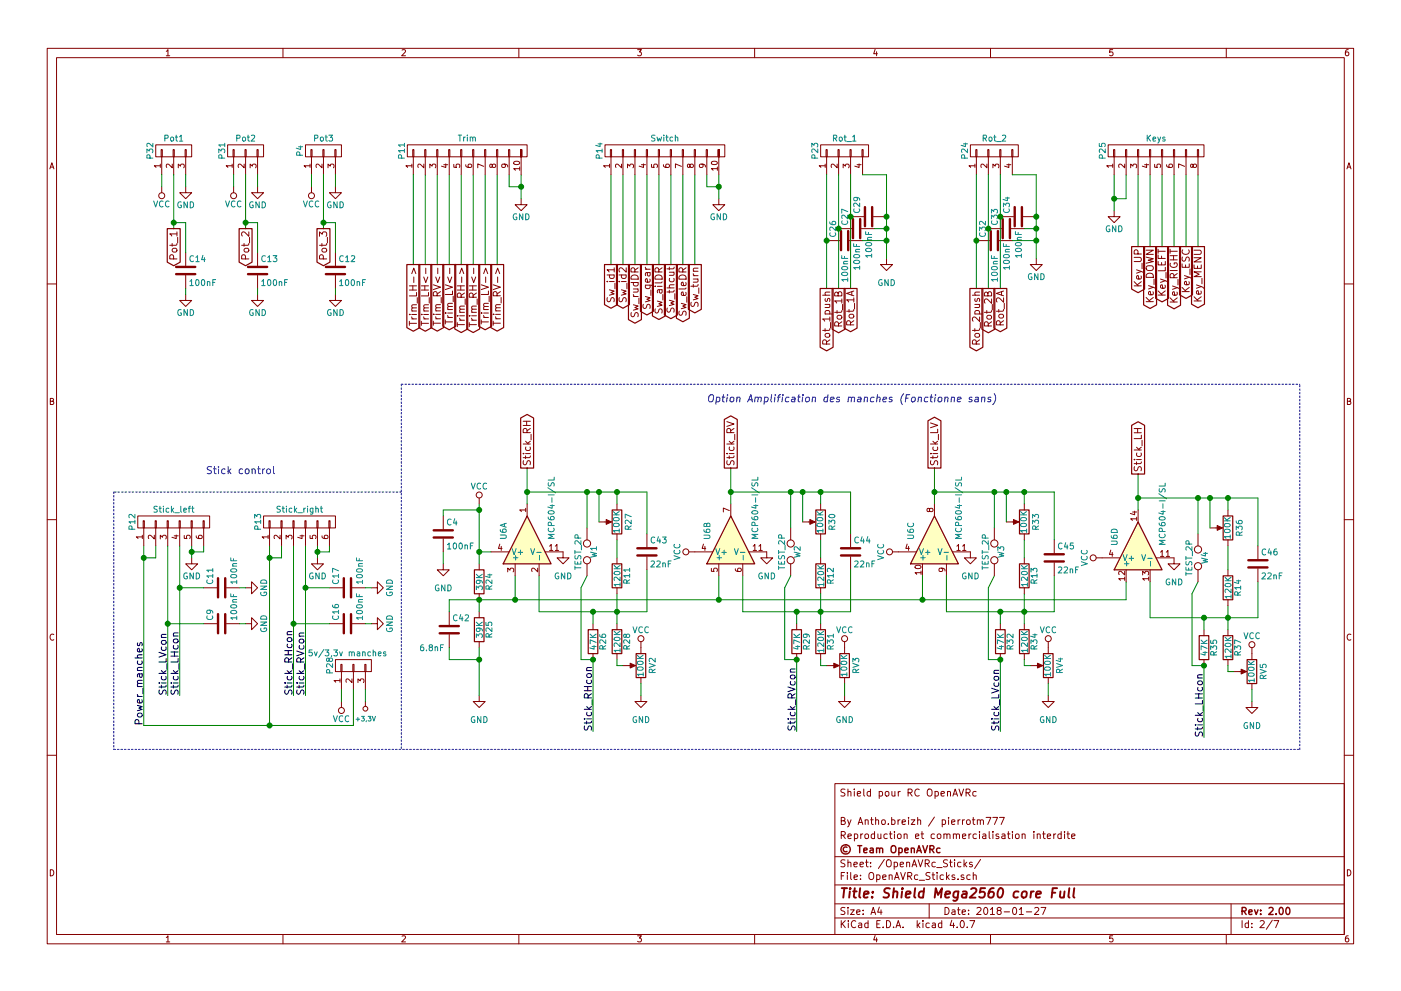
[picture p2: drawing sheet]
<svg xmlns="http://www.w3.org/2000/svg" width="297mm" height="210mm" viewBox="0 0 297 210" stroke-linecap="round" stroke-linejoin="round" font-family="sans-serif">
<g fill="none" stroke="#840000" stroke-width=".21">
<path d="M10 10.3h277v189.9h-277zM12 12.2h273v186.1h-273zM35.3 10.9l.3-.4v1.3M35.3 11.8h.7M60 10.3v1.9M85.2 10.6l.5-.1 .3 .4-.8 .9h.8M110 10.3v1.9M135.2 10.5h.8l-.4 .5 .3 .1 .1 .2-.1 .4-.2 .1-.5-.1M160 10.3v1.9M185.5 10.5l-.3 .9h.8M185.9 11v.8M210 10.3v1.9"/>
<path d="M235.9 10.5h-.6v.6h.6l.1 .5-.3 .2-.4-.1M260 10.3v1.9M285.9 10.5l-.4 .1-.2 .2-.1 .8 .3 .2 .4-.1 .1-.4-.1-.2-.4-.1-.3 .3M10.6 35.8l.4-1.3 .4 1.3M10.7 35.5h.6M33 30.7h7.6v2.6h-7.6zM34 35.2h-1.3l.4 .3M34 34.8v.7M34.2 31.7h.2v1.6h-.2zM34.3 33.3v3.8M34.3 39.6v1.3M36.5 34.8v.8l-.9-.8-.3 .2 .1 .5"/>
<path d="M36.7 31.7h.3v1.6h-.3zM36.8 33.3v3.8M37.8 35.6v-.8l.5 .4 .1-.3h.5l.2 .1-.2 .6M39.2 31.7h.3v1.6h-.3zM39.4 39.6v1.3h1.2l-1.2 1.3-1.3-1.3h1.3M39.4 33.3v3.8M48.3 30.7h7.6v2.6h-7.6zM49.2 35.2h-1.2l.3 .3M49.2 34.8v.7M49.4 31.7h.3v1.6h-.3zM49.5 33.3v3.8M49.5 39.6v1.3"/>
<path d="M51.8 34.8v.8l-.9-.8-.4 .2 .1 .5M51.9 31.7h.3v1.6h-.3zM52.1 33.3v3.8M53 35.6v-.8l.5 .4 .1-.3h.6l.1 .1-.1 .6M54.5 31.7h.2v1.6h-.2zM54.6 39.6v1.3h1.3l-1.3 1.3-1.3-1.3h1.3M54.6 33.3v3.8M64.8 30.7h7.6v2.6h-7.6zM65.7 35.2h-1.2l.3 .3M65.7 34.8v.7M65.9 31.7h.3v1.6h-.3zM66 33.3v3.8"/>
<path d="M66 39.6v1.3M68.3 34.8v.8l-.9-.8-.4 .2 .1 .5M68.5 31.7h.2v1.6h-.2zM68.6 33.3v3.8M69.5 35.6v-.8l.5 .4 .1-.3h.6l.1 .1-.1 .6M71 31.7h.2v1.6h-.2zM71.1 39.6v1.3h1.3l-1.3 1.3-1.3-1.3h1.3M71.1 33.3v3.8M86.4 30.7h25.4v2.6h-25.4zM87.3 35.2h-1.2l.3 .3M87.3 34.8v.7M87.5 31.7h.3v1.6h-.3z"/>
<path d="M87.6 33.3v3.8M89.9 34.8v.8l-.9-.8-.4 .2 .1 .5M90 31.7h.3v1.6h-.3zM90.2 33.3v3.8M91.1 35.6v-.8l.5 .4 .1-.3h.6l.1 .1-.1 .6M92.6 31.7h.2v1.6h-.2zM92.7 33.3v3.8M94.1 34.9h.8M94.5 34.8v.7l-.9-.3M95.1 31.7h.3v1.6h-.3zM95.2 33.3v3.8M96.2 34.9v.6h.6v-.6h.6l.1 .1-.1 .5"/>
<path d="M97.7 31.7h.2v1.6h-.2zM97.8 33.3v3.8M98.8 34.9v.4l.3 .2h.7l.2-.2-.1-.4h-.6l-.1 .4 .3 .2M100.2 31.7h.3v1.6h-.3zM100.3 33.3v3.8M102.6 35.3l-1.3-.5v.8M102.7 31.7h.3v1.6h-.3zM102.9 33.3v3.8M104.4 35l.2-.2 .4 .1 .1 .1-.1 .4-.4 .1-.2-.1-.2-.5h-.3v.5l.2 .1 .3-.2M105.3 31.7h.2v1.6h-.2zM105.4 33.3v3.8M106.9 34.8l.3 .2-.1 .4-.6 .1-.1-.5 .2-.2 .7 .1 .3 .3v.2"/>
<path d="M107.8 31.7h.3v1.6h-.3zM107.9 33.3v3.8M109 34.3a.69 .69 0 0 1 1.2 .3 .74 .74 0 0 1-1.3-.1zM110.2 35.8h-1.3l.4 .3M110.2 35.4v.7M110.4 31.7h.2v1.6h-.2zM110.5 33.3v3.8M128.3 30.7h25.4v2.6h-25.4zM129.2 35.2h-1.2l.3 .3M129.2 34.8v.7M129.4 31.7h.3v1.6h-.3zM129.5 33.3v3.8"/>
<path d="M131.8 34.8v.8l-.9-.8-.4 .2 .1 .5M132 31.7h.2v1.6h-.2zM132.1 33.3v3.8M133 35.6v-.8l.5 .4 .1-.3h.6l.1 .1-.1 .6M134.5 31.7h.2v1.6h-.2zM134.6 33.3v3.8M136 34.9h.9M136.4 34.8v.7l-.9-.3M137 31.7h.3v1.6h-.3zM137.2 33.3v3.8M138.1 34.9v.6h.6v-.6h.6l.1 .1-.1 .5M139.6 31.7h.2v1.6h-.2z"/>
<path d="M139.7 33.3v3.8M140.7 34.9v.4l.3 .2h.7l.2-.2-.1-.4h-.6l-.1 .4 .3 .2M142.1 31.7h.3v1.6h-.3zM142.2 33.3v3.8M144.5 35.3l-1.3-.5v.8M144.7 31.7h.2v1.6h-.2zM144.8 33.3v3.8M146.3 35l.2-.2 .4 .1 .1 .1-.1 .4-.4 .1-.2-.1-.1-.5h-.4v.5l.2 .1 .3-.2M147.2 31.7h.2v1.6h-.2zM147.3 33.3v3.8M148.8 34.8l.3 .2-.1 .4-.6 .1-.1-.5 .2-.2 .8 .1 .3 .3v.2M149.7 31.7h.3v1.6h-.3z"/>
<path d="M149.9 33.3v3.8M150.9 34.4a.76 .76 0 0 1 1.2 .2 .74 .74 0 0 1-1.3-.1zM152.1 35.8h-1.3l.4 .3M152.1 35.4v.7M152.3 31.7h.2v1.6h-.2zM152.4 33.3v3.8M174 30.7h10.1v2.6h-10.1zM175 35.2h-1.3l.3 .3M175 34.8v.7M175.1 31.7h.3v1.6h-.3zM175.3 33.3v3.8M177.5 34.8v.8l-.9-.8-.4 .2 .1 .5"/>
<path d="M177.7 31.7h.2v1.6h-.2zM177.8 33.3v3.8M178.8 35.6v-.8l.4 .4 .1-.3h.6l.1 .1-.1 .6M180.2 31.7h.3v1.6h-.3zM180.3 33.3v3.8M181.7 34.9h.9M182.1 34.8v.7l-.9-.3M182.8 31.7h.2v1.6h-.2zM182.9 33.3v3.8M205.7 30.7h10.2v2.6h-10.2zM206.7 35.2h-1.3l.4 .3M206.7 34.8v.7"/>
<path d="M206.9 31.7h.2v1.6h-.2zM207 33.3v3.8M209.2 34.8v.8l-.9-.8-.3 .2 .1 .5M209.4 31.7h.3v1.6h-.3zM209.5 33.3v3.8M210.5 35.6v-.8l.5 .4 .1-.3h.6l.1 .1-.1 .6M212 31.7h.2v1.6h-.2zM212.1 33.3v3.8M213.5 34.9h.8M213.9 34.8v.7l-.9-.3M214.5 31.7h.3v1.6h-.3zM214.6 33.3v3.8"/>
<path d="M234.9 30.7h20.4v2.6h-20.4zM235.9 35.2h-1.3l.4 .3M235.9 34.8v.7M236.1 31.7h.2v1.6h-.2zM236.2 33.3v3.8M238.5 34.8v.8l-1-.8-.3 .2 .1 .5M238.6 31.7h.3v1.6h-.3zM238.8 33.3v3.8M239.7 35.6v-.8l.5 .4 .1-.3h.6l.1 .1-.1 .6M241.2 31.7h.2v1.6h-.2zM241.3 33.3v3.8M242.7 34.9h.8"/>
<path d="M243.1 34.8v.7l-.9-.3M243.7 31.7h.3v1.6h-.3zM243.8 33.3v3.8M244.8 34.9v.6h.6v-.6h.5l.2 .1-.2 .5M246.3 31.7h.2v1.6h-.2zM246.4 33.3v3.8M247.3 34.9l.1 .4 .2 .2h.8l.2-.2-.1-.4h-.6l-.1 .4 .3 .2M248.8 31.7h.2v1.6h-.2zM248.9 33.3v3.8M251.2 35.3l-1.3-.5v.8M251.3 31.7h.3v1.6h-.3zM251.5 33.3v3.8"/>
<path d="M253 35l.2-.2 .4 .1 .1 .1-.1 .4-.4 .1-.2-.1-.2-.5h-.3v.5l.2 .1 .3-.2M253.9 31.7h.2v1.6h-.2zM254 33.3v3.8M285.6 35.8l.4-1.3 .4 1.3M285.7 35.5h.6M36.5 51.7v.5M36.6 52.8l.6-.1 .3 .5-.3 .3h-.4l-.3-.3zM36.8 54.9l-.1-.7-.2-.2-.4 .1-.1 .3v.5h1.5M37.5 51.7l-.2 .3h-1.3M37.5 49.6h-1.5l.4 .5M37.5 49.2v.9M37.7 50.4v1.1"/>
<path d="M39.4 53.6v2.8M39.4 58.4v2.8M51.7 51.7v.5M51.8 52.8l.7-.1 .3 .5-.3 .3h-.5l-.3-.3zM52 54.9v-.7l-.3-.2-.3 .1-.2 .3v.5h1.6M52.8 51.7l-.2 .3h-1.4M52.8 49.2v.9l-1.1-.9-.5 .3 .2 .6M52.9 50.4v1.1M54.6 53.6v2.8M54.6 58.4v2.8M67.7 50.1v-.9l.6 .5 .3-.5 .5 .1 .2 .2-.2 .6M68.2 51.7v.5"/>
<path d="M68.3 52.8l.7-.1 .3 .5-.3 .3h-.4l-.4-.3zM68.6 54.9l-.1-.7-.3-.2-.3 .1-.2 .3v.5h1.6M69.3 51.7l-.2 .3h-1.4M69.4 50.4v1.1M71.1 53.6v2.8M71.1 58.4v2.8M87.3 58.1l.4-1.2 .5 1.2M87.7 58.8v1.1M89.8 58.8l.5 1.1 .4-1.1M90.3 56.9v1.2M92.4 58.8l.4 1.1 .4-1.1M92.8 56.9v1.2"/>
<path d="M94.9 58.8l.5 1.1 .4-1.1M95.4 56.9v1.2M97.5 58.1l.4-1.2 .4 1.2M97.9 58.8v1.1M100 58.8l.4 1.1 .5-1.1M100.4 56.9v1.2M102.5 58.1l.5-1.2 .4 1.2M103 58.8v1.1M105.1 58.1l.4-1.2 .4 1.2M105.5 58.8v1.1M110.5 42.2v1.2h1.3l-1.3 1.3-1.3-1.3h1.3M128.7 59.7h.2"/>
<path d="M128.7 58.3h1.5M129.2 59.7h1M129.3 58.3l-.1 .5 .3 .3 .6-.2v-.6M130.2 57.2h-1.5l.4 .5M130.2 56.8v.9M131.2 59.7h.2M131.2 58.3h1.6M131.7 59.7h1.1M131.8 58.3l-.1 .5 .4 .3 .6-.2v-.6M132.8 56.8v1l-1.1-1-.5 .3 .2 .6M133.8 59.9h1.5M133.9 58.6a.81 .81 0 0 1 .9-.2 .81 .81 0 0 1 .5 .8h-1.5z"/>
<path d="M134.4 59.9l-.1 .5 .3 .3 .6-.2v-.6M134.6 57.7l-.1-.7-.2-.2-.4 .1-.1 .2v.6h1.5M135.3 56.8l-.7 .5M136.8 56.7l.3 .4M136.8 57.1h1M137.2 57.8l.1 .7a.3 .3 0 0 0 .5-.2v-.5M137.8 59.2v.4l-.2 .3-.7-.1v-.6l.3-.1 .1 .8M137.8 57.8l-.9 .1v.6M138.9 58.6a.81 .81 0 0 1 1-.2 .81 .81 0 0 1 .5 .8h-1.5zM139.7 57.7l-.1-.7-.2-.2-.4 .1-.1 .2v.6h1.5M140.4 59.8l-.2 .2h-1.3M140.4 56.8l-.7 .5"/>
<path d="M141.9 56.7v.5M141.9 57.8h1M142 59l-.1 .5 .3 .3 .6-.2v-.6M142.8 57.8l.1 .2-.1 .3-.9 .1M142.9 56.7l-.2 .3h-1.3M144 58.6a.81 .81 0 0 1 1-.2 .81 .81 0 0 1 .5 .8h-1.6zM144.8 57.7l-.1-.7-.3-.2-.3 .1-.2 .2v.6h1.6M145.4 59.9l.1 .5-.2 .2-.8-.1v-.6h.3l.2 .7M145.5 56.8l-.7 .5M147 58.1l.3 .4M147 59.2h1M147 58.5h1"/>
<path d="M147 57.6h1M147.9 59.2l.1 .2-.1 .4-.9 .1M148 56.9h-.8a.37 .37 0 0 0-.2 .3 .37 .37 0 0 0 .1 .4M152.4 42.2v1.2h1.3l-1.3 1.3-1.3-1.3h1.3M175.3 51h2.8M177.8 48.5h2.8M180.1 51h2.8M180.3 46h2.8M182.6 48.5h2.8M185.2 46h2.8M188 54.9v1.2h1.2l-1.2 1.3-1.3-1.3h1.3M207 51h2.8"/>
<path d="M209.5 48.5h2.8M211.8 51h2.8M212.1 46h2.8M214.4 48.5h2.8M216.9 46h2.8M219.7 54.9v1.2h1.3l-1.3 1.3-1.3-1.3h1.3M236.2 44.7v1.3h1.3l-1.3 1.2-1.3-1.2h1.3M240.5 54.6h1.2l.3 .3v.3l-.3 .3h-1.2M240.5 59.8l.8 .8M241 57.2l1.3 .6 .2 .2M241.3 53.9l-.1-.7-.2-.2-.4 .1-.1 .2v.6h1.5M241.9 58.5l.1 .5-.2 .2-.8-.1v-.6h.3l.2 .7"/>
<path d="M242 59.8l-.9 .6M242 57.6l-1 .4M242.1 55.8v1.2M243 54.6l1.5 .3-1.1 .3 1.1 .3-1.5 .3M243 53.1h1.5l-1.5 .9h1.5M243.1 58.3a.81 .81 0 0 1 .9-.3 .81 .81 0 0 1 .5 .8h-1.5zM243.1 56.6a.99 .99 0 0 1 1.4 .1 .53 .53 0 0 1-.5 .7h-.5a.52 .52 0 0 1-.4-.8zM244.7 59.2v1.2M245.5 55.5v.7h1.6v-.7M245.5 54.1v.7h1.6M245.5 52.9v.8M245.5 53.3h1.6"/>
<path d="M246 59.2l1.4 .5 .2 .2M246.3 54.3v.5M246.3 55.7v.5M247.1 56.7v.7h-1.6M247.1 59.6l-1.1 .3M247.2 57.8v1.2M248.1 53.3h1.5M248.1 57.4h1.5M248.1 55.1h1.5M248.1 54.2h1.5M248.1 52.9v.8M248.2 55.8a.71 .71 0 0 0 .6 .9 .71 .71 0 0 0 .7-.9h-.6v.3"/>
<path d="M248.8 54.2v.9M248.9 58.9l-.1-.7-.2-.2-.4 .1-.1 .2v.6h1.5M249.6 58l-.7 .5M249.8 59.3v1.1M250.6 56v.7h1.5v-.7M250.7 54.5l-.1 .6 .2 .2h.4l.3-.6 .4-.2 .2 .3v.6M250.8 53a.72 .72 0 0 0 .5 1 .72 .72 0 0 0 .8-.7l-.1-.3M251.1 58.5l1.4 .5 .2 .2M251.4 56.2v.5M252.1 59.8v.4l-.2 .2-.7-.1v-.5l.3-.1 .1 .7M252.1 58.8l-1 .4M252.3 57.1v1.1"/>
<path d="M253.2 56.2v.7h1.5v-.7M253.2 54.7h1.5l-1.5 .9h1.5M253.2 53.1h1.2l.3 .3v.3l-.3 .3h-1.2M253.9 56.4v.5M254.7 57.7h-1.5l1.1 .5-1.1 .5h1.5M254.8 59v1.2M10 60.2h2M39.4 62.5v1.2h1.2l-1.2 1.3-1.3-1.3h1.3M54.6 62.5v1.2h1.3l-1.3 1.3-1.3-1.3h1.3M71.1 62.5v1.2h1.3l-1.3 1.3-1.3-1.3h1.3M86.8 66.7h.1M86.8 68.2v.8"/>
<path d="M86.8 68.6h1.5M86.8 61.5h1.5M86.8 60.6h1.5M87.3 67.2l.3 .5M87.3 67.7h1M87.3 66.7h1M87.3 66h1M87.5 60.6v.9M88.3 65.3h-.8a.37 .37 0 0 0-.2 .3 .37 .37 0 0 0 .2 .4M88.3 64.7h-.8a.35 .35 0 0 0-.2 .3 .35 .35 0 0 0 .2 .3M88.3 62v.8h-1.5M88.5 63.1v1.2"/>
<path d="M89.3 66.7h.2M89.3 68.6h1.6M89.3 61.5h1.6M89.3 60.6h1.6M89.3 68.2v.8M89.8 67.2l.3 .5M89.8 67.7h1.1M89.8 66.7h1.1M89.8 66h1.1M90.1 60.6v.9M90.9 65.3h-.8a.37 .37 0 0 0-.3 .3 .37 .37 0 0 0 .2 .4M90.9 64.7h-.8a.35 .35 0 0 0-.3 .3 .35 .35 0 0 0 .3 .3"/>
<path d="M90.9 62v.8h-1.6M91 63.1v1.2M91.9 66.7h.1M91.9 60.4l1.5 .5-1.5 .5M91.9 68.6h1.5M91.9 68.1v.9M92.4 67.2l.3 .4M92.4 67.6h1M92.4 66.7h1M92.4 66h1M92.7 62.8l-.1-.8-.2-.1h-.4l-.1 .3v.6h1.5M93.4 65.3h-.8a.37 .37 0 0 0-.2 .3 .37 .37 0 0 0 .1 .4"/>
<path d="M93.4 64.6h-.8a.35 .35 0 0 0-.2 .4 .35 .35 0 0 0 .2 .3M93.4 61.9l-.7 .5M93.5 63.1v1.2M94.4 66.4h.2M94.4 60.4l1.5 .5-1.5 .5M94.4 67.9v.8M94.4 68.3h1.5M94.9 66.9l.3 .5M94.9 67.4h1M94.9 66.4h1M94.9 65.7h1M95.9 65h-.8a.37 .37 0 0 0-.2 .3 .37 .37 0 0 0 .2 .4"/>
<path d="M95.9 64.4h-.8a.35 .35 0 0 0-.2 .3 .35 .35 0 0 0 .2 .3M95.9 61.7v.8h-1.5M96.1 62.8v1.2M97 67h.1M97 61.5h1.5M97 60.6h1.5M97 68.4v.9M97 68.9h1.5M97.5 67.5l.3 .4M97.5 67.9h1M97.5 67h1M97.5 66.3h1"/>
<path d="M97.7 60.6v.9M97.8 63.1l-.1-.8-.2-.1h-.4l-.1 .3v.6h1.5M98.5 65.6h-.8a.37 .37 0 0 0-.3 .3 .37 .37 0 0 0 .2 .4M98.5 64.9h-.8a.35 .35 0 0 0-.3 .4 .35 .35 0 0 0 .3 .3M98.5 62.2l-.7 .5M98.6 63.4v1.2M99.5 67h.1M99.5 61.5h1.5M99.5 60.6h1.5M99.5 68.9h1.5M99.5 68.4v.9M100 67.5l.3 .4"/>
<path d="M100 67.9h1M100 67h1M100 66.3h1M100.2 60.6v.9M100.3 63.1l-.1-.8-.2-.1h-.4l-.1 .3v.6h1.5M101 65.6h-.8a.37 .37 0 0 0-.2 .3 .37 .37 0 0 0 .2 .4M101 64.9h-.8a.35 .35 0 0 0-.2 .4 .35 .35 0 0 0 .2 .3M101 62.2l-.7 .5M101.2 63.4v1.2M102 66.4h.2M102 60.4l1.6 .5-1.6 .5M102 68.3h1.6"/>
<path d="M102 67.9v.8M102.5 66.9l.3 .5M102.5 67.4h1.1M102.5 66.4h1.1M102.5 65.7h1.1M103.6 65h-.8a.37 .37 0 0 0-.3 .3 .37 .37 0 0 0 .2 .4M103.6 64.4h-.8a.35 .35 0 0 0-.3 .3 .35 .35 0 0 0 .3 .3M103.6 61.7v.8h-1.6M103.7 62.8v1.2M104.6 66.7h.1M104.6 60.4l1.5 .5-1.5 .5M104.6 68.6h1.5"/>
<path d="M104.6 68.1v.9M105.1 67.2l.3 .4M105.1 67.6h1M105.1 66.7h1M105.1 66h1M105.4 62.8l-.1-.8-.2-.1h-.4l-.1 .3v.6h1.5M106.1 65.3h-.8a.37 .37 0 0 0-.2 .3 .37 .37 0 0 0 .1 .4M106.1 64.6h-.8a.35 .35 0 0 0-.2 .4 .35 .35 0 0 0 .2 .3M106.1 61.9l-.7 .5M106.2 63.1v1.2M128.8 63.1l-.1 .6 .2 .3h.4l.3-.7 .3-.2 .3 .3-.1 .6M129.2 61.5l1 .3-.7 .3 .7 .3-1 .2"/>
<path d="M130.4 60.1v1.2M131.3 63.1l-.1 .6 .2 .3h.4l.3-.7 .4-.2 .3 .3-.1 .6M131.7 61.5l1.1 .3-.7 .3 .7 .3-1.1 .2M132.9 60.1v1.2M133.9 66.3l-.1 .6 .1 .2h.5l.2-.6 .4-.2 .3 .3-.1 .6M134.3 64.7l1 .2-.7 .3 .7 .3-1 .3M134.3 62.5l.3 .4M134.3 62.9h1M134.3 61.3h1M135.2 61.3l.1 .2-.1 .4-.9 .1M135.5 63.3v1.1M136.4 64.6l-.1 .5 .2 .3h.4l.3-.7 .4-.1 .2 .3v.6"/>
<path d="M136.8 62.9l1 .3-.7 .3 .7 .3-1 .3M136.8 60.5h1.3l.3 .3-.1 .4M136.9 60.5l-.1 .4 .3 .3 .7-.1v-.6M138 61.5v1.2M138.9 60.8h.1M138.9 65.5v.6l.3 .3 .3-.1 .3-.7h.4l.2 .2-.1 .6M139.4 63.9l1 .3-.7 .3 .7 .2-1 .3M139.4 60.8h1M139.7 61.5l.2 .6a.3 .3 0 0 0 .5-.1l-.1-.5M140.4 61.5h-1v.6M140.5 62.5v1.1M141.4 61.1h1.5"/>
<path d="M141.5 65.3l-.1 .6 .3 .3 .4-.1 .2-.7h.5l.1 .3-.1 .5M141.9 63.7l1 .3-.7 .3 .7 .3-1 .2M141.9 61.6v.5M142.9 61.6l-.2 .3h-1.3M142.9 60.4h-.8a.37 .37 0 0 0-.2 .3 .37 .37 0 0 0 .2 .4M143.1 62.3v1.2M144 66l-.1 .6 .3 .3 .4-.2 .3-.6h.4l.2 .2-.1 .6M144.4 64.4l1.1 .2-.7 .3 .7 .3-1.1 .3M145.4 62l.1 .5-.2 .2-.8-.1v-.6l.3-.1 .2 .8M145.5 61.1l-.2 .2h-1.4M145.6 63v1.1M146.6 64.1l-.1 .6 .1 .2h.5l.2-.6 .4-.2 .3 .3-.1 .6"/>
<path d="M147 62.5l1 .3-.7 .3 .7 .2-1 .3M147 60.3v.6M148 60.3l-.2 .4h-1.3M148.2 61.1v1.1M174.4 62.6h1.5M174.9 69.7v.6M174.9 66.6h1.6M174.9 64.6h1M175 70.9l.7-.2 .2 .5-.2 .3h-.5l-.3-.3zM175 66.6l-.1-.4 .3-.3 .7 .1v.6M175 63.4l-.1 .3 .3 .3 .2-.1 .1-.5h.4v.6M175.2 73v-.7l-.3-.2-.3 .1-.2 .2v.6h1.5"/>
<path d="M175.8 64.6l.1 .2v.4h-1M175.9 69.7l-.2 .4h-1.3M175.9 67.7h-1.5l.5 .4M175.9 62h-.7a.37 .37 0 0 0-.3 .3 .37 .37 0 0 0 .2 .3M175.9 72.1l-.7 .5M175.9 67.3v.8M176.1 68.4v1.2M177.5 65.9v.6M177.5 67.1l.7-.2 .3 .5-.3 .3h-.4l-.3-.3zM177.7 62.3l.3-.4 .3 .1 .2 .2v.6h-1.5l.1-.8h.3l.2 .1 .1 .7M177.8 69.2l-.1-.8-.2-.1h-.4l-.1 .3v.6h1.5M178.5 65.9l-.2 .4h-1.3"/>
<path d="M178.5 63.8h-1.5l.4 .5M178.5 68.3l-.7 .5M178.5 63.4v.9M178.6 64.6v1.2M180 65.7v.5M180.1 66.8l.6-.1 .3 .5-.3 .3h-.4l-.3-.3zM180.3 68.9l-.1-.7-.2-.2-.3 .1-.2 .2v.6h1.5M180.6 61.9v.7M181 65.7l-.2 .3h-1.3M181 63.6h-1.5l.4 .5M181 61.7l-1.5 .5 1.5 .6M181 68l-.7 .5"/>
<path d="M181 63.2v.9M181.2 64.4v1.1M206.2 62.6h1.5M206.7 66.6h1.5M206.7 64.6h1M206.7 69.7v.6M206.8 70.9l.6-.2 .3 .5-.3 .3h-.4l-.3-.3zM206.8 66.6l-.1-.4 .3-.3 .6 .1v.6M206.8 63.4l-.1 .3 .2 .3 .2-.1 .2-.5h.3v.6M207 73l-.1-.7-.2-.2-.4 .1-.1 .2v.6h1.5M207.5 64.6l.2 .2-.1 .4h-.9M207.7 69.7l-.2 .4h-1.3"/>
<path d="M207.7 67.3v.9l-1.1-.9-.4 .3 .1 .5M207.7 62h-.8a.37 .37 0 0 0-.2 .3 .37 .37 0 0 0 .1 .3M207.7 72.1l-.7 .5M207.8 68.4v1.2M209.2 65.9v.6M209.3 67.1l.7-.2 .2 .5-.2 .3h-.5l-.3-.3zM209.4 62.3l.3-.4 .4 .1 .1 .2v.6h-1.5l.2-.8h.2l.3 .1v.7M209.5 69.2l-.1-.8-.2-.1h-.3l-.2 .3v.6h1.5M210.2 65.9l-.2 .4h-1.3M210.2 63.4v1l-1.1-1-.4 .3 .2 .6M210.2 68.3l-.7 .5M210.4 64.6v1.2"/>
<path d="M211.8 65.7v.5M211.8 66.8l.7-.1 .3 .5-.3 .3h-.4l-.3-.3zM212.1 68.9l-.1-.7-.2-.2-.4 .1-.1 .2v.6h1.5M212.3 61.9v.7M212.8 65.7l-.2 .3h-1.3M212.8 63.2v.9l-1.1-.9-.4 .3 .1 .6M212.8 61.7l-1.5 .5 1.5 .6M212.8 68l-.7 .5M212.9 64.4v1.1M240.5 60.6h1.5M243 64h1.5M243 63.1l.9 .9"/>
<path d="M243.5 60.6l1.4 .5 .1 .2M244.4 61.9l.1 .4-.2 .3-.7-.1v-.6l.3-.1 .1 .8M244.5 63.1l-.8 .7M244.5 61l-1 .3M245.5 62.6h1.6M245.5 61.7l.9 .9M247 60.5l.1 .4-.2 .3-.8-.1v-.6l.3-.1 .2 .8M247.1 61.7l-.9 .7M248.1 64.1h1.5M248.1 63.2l.8 .9M248.6 60.7l1.4 .5 .1 .2M249.5 62l.1 .4-.2 .2h-.7v-.6l.2-.1 .2 .7"/>
<path d="M249.6 63.2l-.9 .6M249.6 61l-1 .4M250.6 61.9h1.5M250.6 61l.9 .9M252.1 61l-.8 .6M253.2 63.8h1.5M253.2 63l.8 .8M253.7 60.4l1.3 .6 .2 .2M254.6 61.7l.1 .5-.2 .2-.8-.1v-.6h.3l.2 .7M254.7 63l-.9 .6M254.7 60.8l-1 .4M285 60.2h2"/>
<path d="M10.7 85.1h.5l.1-.5-.6-.1v1.3h.5l.2-.4-.3-.3M110.9 96.2h.2M110.9 94.2h1.5M110.9 90.3h1.5M110.9 89.4h1.5M111 97.7l-.1 .6 .3 .3 .4-.1 .3-.7h.4l.1 .2v.6M111.4 96.7v.6M111.4 96.2h1M111.4 93.6l.6 .6M111.5 94.8l-.1 .5 .3 .3 .7-.2v-.6M111.7 89.4v.9M111.7 91.8v-.7l-.3-.2-.3 .1-.2 .2v.6h1.5"/>
<path d="M112.4 96.7l-.2 .4h-1.3M112.4 93.6l-.5 .5M112.4 90.9l-.7 .5M112.6 92.1v1.2M154.1 96.2h.2M154.1 89.5l1.5 .5-1.5 .5M154.1 94.2h1.5M154.2 97.7l-.1 .6 .2 .2h.4l.3-.6 .3-.2 .3 .3-.1 .6M154.6 96.2h1M154.6 96.7v.6M154.6 93.6l.6 .6M154.7 94.8l-.1 .5 .3 .3 .6-.2v-.6"/>
<path d="M154.9 91.8l-.1-.7-.2-.2-.3 .1-.2 .2v.6h1.5M155.6 96.7l-.2 .4h-1.3M155.6 93.6l-.6 .5M155.6 90.9l-.7 .5M155.8 92.1v1.2M197.3 96.2h.1M197.3 89.7l1.5 .5-1.5 .5M197.3 94.2h1.5M197.4 97.7l-.1 .6 .1 .2h.5l.2-.6 .4-.2 .3 .3-.1 .6M197.8 96.2h1M197.8 96.7v.6M197.8 93.6l.6 .6"/>
<path d="M197.9 94.8l-.1 .5 .3 .3 .6-.2v-.6M198.8 96.7l-.2 .4h-1.3M198.8 91.1v.7h-1.5M198.8 93.6l-.6 .5M199 92.1v1.2M240.5 97.5h.1M240.5 95.5h1.5M240.5 91.8h1.5M240.5 90.9h1.5M240.5 99v.6l.1 .2h.4l.3-.6 .4-.2 .3 .3-.1 .6M241 98v.6M241 97.5h1"/>
<path d="M241 94.9l.6 .6M241 96.1v.4l.3 .3 .6-.1v-.6M241.2 90.9v.9M242 98l-.2 .4h-1.3M242 92.3v.8h-1.5M242 94.9l-.6 .4M242.1 93.4v1.2M285.7 85.1h.5l.1-.5-.6-.1v1.3h.5l.2-.4-.3-.3M10 110.3h2M29.2 109.5h15.2v2.5h-15.2zM30.2 113.9h-1.3l.4 .4M30.2 113.6v.7"/>
<path d="M30.4 110.5h.2v1.5h-.2zM30.5 112v3.8M32.7 113.6v.7l-.9-.7-.4 .2 .1 .5M32.9 110.5h.2v1.5h-.2zM33 112v3.8M34 114.3v-.7l.5 .4 .1-.4h.5l.2 .2-.2 .5M35.4 110.5h.3v1.5h-.3zM35.6 112v3.8M36.9 113.7h.9M37.4 113.5v.8l-1-.3M38 110.5h.2v1.5h-.2zM38.1 112v3.8"/>
<path d="M39.1 113.6v.6l.5 .1v-.7h.6l.1 .2-.1 .5M40.5 110.5h.3v1.5h-.3zM40.6 118.4v1.2h1.3l-1.3 1.3-1.2-1.3h1.2M40.6 112v3.8M41.6 113.7l.1 .3 .2 .2 .7 .1 .3-.3-.2-.4-.6 .1v.3l.2 .3M43.1 110.5h.2v1.5h-.2zM43.2 112v3.8M55.9 109.5h15.2v2.5h-15.2zM56.8 113.9h-1.2l.3 .4M56.8 113.6v.7M57 110.5h.3v1.5h-.3zM57.1 112v3.8"/>
<path d="M59.4 113.6v.7l-.9-.7-.4 .2 .1 .5M59.6 110.5h.2v1.5h-.2zM59.7 112v3.8M60.7 114.3v-.7l.4 .4 .1-.4h.6l.1 .2-.1 .5M62.1 110.5h.3v1.5h-.3zM62.2 112v3.8M63.6 113.7h.9M64 113.5v.8l-.9-.3M64.6 110.5h.3v1.5h-.3zM64.8 112v3.8M65.7 113.6v.6l.6 .1v-.7h.6l.1 .2-.1 .5M67.2 110.5h.2v1.5h-.2z"/>
<path d="M67.3 118.4v1.2h1.3l-1.3 1.3-1.3-1.3h1.3M67.3 112v3.8M68.3 113.7v.3l.3 .2 .7 .1 .2-.3-.1-.4-.6 .1v.3l.2 .3M69.7 110.5h.3v1.5h-.3zM69.8 112v3.8M94 119.6v1.3h1.2l-1.2 1.3-1.3-1.3h1.3M94 109.5v2.8M94 114.3v2.8M101.6 105.7v1.2M101.6 119.6v1.3M104.1 117.1h3.8M106 115.4l-.3 1h.8"/>
<path d="M106.3 115.9v.9M109.2 119.6v2.6M111.5 108.2h-1.3l.3 .4M111.5 107.8v.8M111.8 106.9v2.6M114.3 119.6v2.6M115.6 117.1h3.8v1.3h1.2l-1.2 1.2-1.3-1.2h1.3M116.5 115.9l.4-.4v1.3M116.5 116.8h.7M117.7 115.9l.4-.4v1.3M117.7 116.8h.7M124.5 112v2.5"/>
<path d="M124.5 119.6v2.6M127 110.7h2.3M130.8 106.9v1.3M130.8 113.3v1.2M130.8 118.4v1.2M137.2 113.3v2.8M137.2 118.1v2.8M146 117.1h5.1M149.1 115.4l-.2 1h.7M149.5 115.9v.9M152.4 119.6v2.6M154.6 108.3l-1.2-.5v.8"/>
<path d="M154.9 106.9v2.6M157.5 119.6v2.6M158.7 117.1h3.9v1.3h1.2l-1.2 1.2-1.3-1.2h1.3M159.7 115.9l.3-.4v1.3M159.7 116.8h.7M160.9 115.9l.4-.4v1.3M160.9 116.8h.7M167.6 112v2.5M167.6 119.6v2.6M170.2 110.7h2.3M174 106.9v1.3M174 113.3v1.2"/>
<path d="M174 118.4v1.2M180.3 113.3v2.8M180.3 118.1v2.8M189.2 117.1h5.1M192.3 115.4l-.3 1h.8M192.6 115.9v.9M195.6 119.6v2.6M197.1 108.1l.2-.3 .4 .1 .1 .2-.1 .4-.4 .1-.2-.1-.1-.6h-.4v.6l.2 .1 .3-.3M198.1 106.9v2.6M200.7 119.6v2.6M201.9 117.1h3.8v1.3h1.3l-1.3 1.2-1.2-1.2h1.2M202.9 115.9l.3-.4v1.3"/>
<path d="M202.9 116.8h.7M204.1 115.9l.3-.4v1.3M204.1 116.8h.7M210.8 112v2.5M210.8 119.6v2.6M213.4 110.7h2.2M217.2 106.9v1.3M217.2 113.3v1.2M217.2 118.4v1.2M223.5 114.5v2.8M223.5 119.4v2.8M232.4 118.4h5.1"/>
<path d="M235.5 116.7l-.3 .9h.8M235.8 117.2v.9M240.1 108.6h.9M240.6 108.5v.7l-1-.3M241 110.1h-1.3l.4 .3M241 109.7v.7M241.3 108.2v2.5M245.1 118.4h3.8v1.2h1.3l-1.3 1.3-1.3-1.3h1.3M246 117.1l.4-.3v1.3M246 118.1h.8M247.3 117.1l.3-.3v1.3M247.3 118.1h.7"/>
<path d="M254 113.3v2.5M256.5 112h2.3M260.3 108.2v1.3M260.3 114.5v1.3M266.7 115.8v2.8M285 110.3h2M11.4 134.6a.58 .58 0 0 0-.8 .6 .58 .58 0 0 0 .8 .5M43.2 132.3h2.8M43.2 124.7h2.8M48 132.3h2.8M48 124.7h2.8M52.1 124.7h1.2v-1.3l1.3 1.3-1.3 1.3v-1.3"/>
<path d="M52.1 132.3h1.2v-1.2l1.3 1.2-1.3 1.3v-1.3M69.8 132.3h2.8M69.8 124.7h2.8M71.1 139.9h7.6v2.6h-7.6zM74.7 132.3h2.8M74.7 124.7h2.8M78.7 124.7h1.3v-1.3l1.3 1.3-1.3 1.3v-1.3M78.7 132.3h1.3v-1.2l1.3 1.2-1.3 1.3v-1.3M95.2 129.8v2.8M95.2 134.6v2.8M101.6 126v1.2M101.6 129.8v1.3"/>
<path d="M101.6 136.1v1.3M107.6 121.3v-.8l.5 .5 .1-.4h.6l.1 .2-.1 .5M114 120.5v.8l-.9-.8-.4 .3 .1 .5M125.7 132.3v1.3M125.7 138.7v1.2M130.8 124.7v1.3M130.8 132.3v1.3M130.8 138.7v1.2M135.9 136.1v2.6M150.8 120.6v.6l.6 .1v-.7h.6l.1 .2-.1 .5M155.9 120.7l.1 .3 .2 .2 .7 .1 .3-.3-.2-.4-.6 .1v.3l.2 .3M168.9 132.3v1.3"/>
<path d="M168.9 138.7v1.2M174 124.7v1.3M174 132.3v1.3M174 138.7v1.2M179.1 136.1v2.6M194.1 120.1a.76 .76 0 0 1 1.2 .3 .74 .74 0 0 1-1.3-.2zM195.3 121.5h-1.3l.4 .4M195.3 121.2v.7M199.6 120.5l.3 .3-.1 .4h-.6l-.1-.4 .2-.3 .8 .1 .3 .3v.3M212.1 132.3v1.3M212.1 138.7v1.2M217.2 124.7v1.3"/>
<path d="M217.2 132.3v1.3M217.2 138.7v1.2M222.2 136.1v2.6M238.5 122.8h-1.3l.3 .3M238.5 121.2v.8l-1-.8-.3 .2 .1 .5M238.5 122.4v.7M238.8 120.9v2.5M242.3 122v-.8l.4 .4 .1-.3h.6l.1 .1-.1 .6M243.5 122.8h-1.2l.3 .3M243.5 122.4v.7M243.8 120.9v2.5M254 120.9v2.5"/>
<path d="M255.3 133.6v1.3M255.3 139.9v1.3M260.3 120.9v1.3M260.3 127.2v1.3M260.3 133.6v1.3M260.3 139.9v1.3M265.4 137.4v2.5M266.7 120.6v2.8M286.4 134.6a.58 .58 0 0 0-.8 .6 .58 .58 0 0 0 .8 .5M72.1 144.4h-1.3l.4 .3M72.1 144v.7M72.3 141h.2v1.5h-.2z"/>
<path d="M72.4 142.5v3.8M72.4 148.8v1.3M74.6 144v.8l-.9-.8-.3 .3 .1 .4M74.8 141h.3v1.5h-.3zM74.9 142.5v3.8M75.9 144.8v-.8l.5 .5 .1-.4h.5l.2 .2-.2 .5M77.3 141h.3v1.5h-.3zM77.5 148.8v1.1M77.5 142.5v3.8M101.6 147.6v1.2h1.3l-1.3 1.3-1.3-1.3h1.3M132.1 141.2h2.3M135.9 147.6v1.2h1.3l-1.3 1.3-1.3-1.3h1.3"/>
<path d="M135.9 143.8v1.2M175.3 141.2h2.2M179.1 147.6v1.2h1.2l-1.2 1.3-1.3-1.3h1.3M179.1 143.8v1.2M218.4 141.2h2.3M222.2 147.6v1.2h1.3l-1.3 1.3-1.2-1.3h1.2M222.2 143.8v1.2M261.6 142.5h2.3M265.4 148.8v1.3h1.3l-1.3 1.3-1.2-1.3h1.2M265.4 145v1.3M10 160.2h2M177 166.3h108v32h-108z"/>
<path d="M178.4 177.2l.7-.1 .1-.2-.1-.3-.2-.2h-.5v1.5M178.4 174.1l.7-.1v-.4l-.2-.2h-.5v1.5h.5l.2-.1 .1-.4-.3-.3M178.7 177.2l.5 .7M179.1 167.5l-.5-.1-.3 .3 .1 .3 .7 .3v.5l-.2 .1-.6-.1M179.7 173.9l.4 1M179.8 177.4l.7-.1-.1-.3-.4-.1-.2 .2 .1 .7h.5M179.8 168l.2-.1 .4 .1v.9M179.8 167.4v1.5M180.4 173.9l-.5 1.4-.2 .1M181.1 167.4v.2M181.1 167.9v1M181.2 177l.4-.1 .3 .3-.2 .6h-.5"/>
<path d="M181.2 176.9v1.5M181.8 168.4l.7-.1-.1-.3-.4-.1-.2 .2v.7h.6M181.9 174.9l.5-1.5 .5 1.5M182.1 174.5h.7M182.5 176.9v1M182.9 176.9l-.4 .3M183.1 167.4v1.3l.2 .2M183.4 177.1l.2-.2 .5 .2v.5l-.1 .2-.4 .1-.2-.1zM183.4 174.1l.2-.2 .4 .1 .1 .9M183.4 173.9v1M184.6 168l-.5-.1-.3 .3 .1 .6 .2 .1 .5-.1M184.6 167.4v1.5"/>
<path d="M184.6 173.9h.5M184.8 173.4v1.3l.3 .2M185.4 177l-.4-.1-.3 .3 .1 .6 .2 .1 .4-.1M185.4 176.4v1.5M185.6 174.1l.3-.2 .3 .1 .1 .9M185.6 173.4v1.5M186.1 176.9l.1 .9 .4 .1 .2-.1M186.4 168l.4-.1 .3 .3-.1 .6h-.6M186.4 167.9v1.5M186.8 176.9v1M187 174.1l.2-.2 .4 .2 .1 .5-.1 .2-.4 .1-.2-.1zM187.8 168l.2-.1 .4 .1 .1 .6-.2 .2-.3 .1-.2-.1z"/>
<path d="M188.1 177l-.4-.1-.3 .3 .1 .6 .2 .1 .4-.1M188.3 174.8v.1M188.6 176.9h.5M188.8 176.4v1.3l.3 .2M189.1 174l.4-.1 .3 .3-.2 .6h-.5M189.1 173.4v1.5M189.1 167.9l.1 .9 .3 .1 .2-.1M189.6 176.4v.2M189.6 176.9v1M189.7 167.9v1M190.3 177.1l.3-.2 .4 .2 .1 .5-.2 .2-.3 .1-.3-.1zM190.4 173.9v1"/>
<path d="M190.4 167.9v1M190.8 173.9l-.4 .3M190.9 167.9l-.5 .3M191.3 174.4l.7-.1-.1-.3-.4-.1-.2 .2v.7h.6M191.7 177.1l.2-.2 .4 .1v.9M191.7 176.9v1M192.5 168.2l.7-.1 .2-.2-.1-.3-.2-.2h-.6v1.5M192.6 173.4v.2M192.6 173.9v1M192.9 168.2l.5 .7M193.2 173.9h.8l-.8 1h.8M194.1 177.4l.7-.1v-.3l-.5-.1-.2 .2 .1 .7h.6"/>
<path d="M194.6 174.1l.2-.2 .3 .1 .1 .9M194.6 173.4v1.5M194.9 167.6a.71 .71 0 0 0-1 .5 .71 .71 0 0 0 .7 .8l.3-.1M195.3 176.9h.5M195.5 176.4v1.3l.3 .2M196.7 167.6l.3-.2a.53 .53 0 0 1 .6 .5v.5a.51 .51 0 0 1-.8 .4 1.05 1.05 0 0 1-.1-1.2zM198.1 177l-.4-.1-.3 .3 .1 .6 .2 .1 .4-.1M198.1 173.3l-1.3 2M198.2 168l.5-.1 .3 .3-.2 .6h-.6M198.2 167.9v1.5M198.8 177.1l.2-.2 .4 .2 .1 .5-.1 .2-.4 .1-.2-.1zM199.5 168.4l.7-.1v-.3l-.5-.1-.2 .2 .1 .7h.6"/>
<path d="M199.8 174l.4-.1 .3 .3-.1 .6h-.6M199.8 173.9v1.5M200.1 177.1l.2-.2 .4 .1 .1 .9M200.1 176.9v1M200.8 177.1l.2-.2 .3 .1 .1 .9M200.9 168l.2-.1 .4 .1v.9M200.9 167.9v1M201.1 173.4v.2M201.1 173.9v1M201.8 174.4l.7-.1-.1-.3-.4-.1-.2 .2v.7h.6M202 168.9l.5-1.5 .5 1.5M202.1 177.1l.2-.2 .4 .1 .1 .9"/>
<path d="M202.1 176.9v1M202.2 168.5h.7M202.8 177.1l.2-.2 .4 .1v.9M203.1 173.9v1M203.3 167.4l.5 1.5 .5-1.5M203.6 173.9l-.5 .3M204.1 177.4l.7-.1-.1-.3-.4-.1-.2 .2v.7h.6M204.1 173.9v1M204.5 173.9l-.4 .3M204.8 168.2l.7-.1 .2-.2-.1-.3-.2-.2h-.6v1.5M205 174.1l.2-.2 .4 .2 .1 .5-.1 .2-.4 .1-.2-.1zM205.2 168.2l.5 .7"/>
<path d="M205.4 176.9v1M205.9 176.9l-.5 .3M206.1 173.9h.6M206.3 173.4v1.3l.4 .2M207 168l-.5-.1-.3 .3 .1 .6 .2 .1 .5-.1M207 177l-.4-.1-.3 .3 .1 .6 .2 .1 .4-.1M207.2 174.1l.2-.2 .4 .1v.9M207.2 173.9v1M207.7 176.4v.2M207.7 176.9v1M207.8 174.1l.3-.2 .3 .1 .1 .9M208.4 177h.6v.9"/>
<path d="M209 177.3l-.7 .3 .2 .3 .5-.1M209.1 173.4h1l-.7 1.5M209.7 176.4v1.3l.2 .2M210.5 173.4h1l-.7 1.5M210.5 176.4v.2M210.5 176.9v1M211.7 177l-.3-.1-.2 .2v.3l.5 .1v.3h-.5M211.9 173.4h1l-.6 1.5M212.4 177h.6l.1 .9M213.1 177.3l-.7 .3 .2 .3 .5-.1M213.6 176.9h.5M213.8 176.4v1.3l.3 .2"/>
<path d="M214.7 176.4v.2M214.7 176.9v1M215.4 177.1l.2-.2 .4 .2 .1 .5-.1 .2-.4 .1-.2-.1zM216.7 177.1l.2-.2 .4 .1v.9M216.7 176.9v1M219.2 176.4v.2M219.2 176.9v1M219.9 177.1l.2-.2 .4 .1v.9M219.9 176.9v1M221.1 176.9h.5M221.3 176.4v1.3l.3 .2M222 177.4l.8-.1-.1-.3-.4-.1-.3 .2 .1 .7h.6"/>
<path d="M223.4 176.9v1M223.9 176.9l-.5 .3M225 177l-.4-.1-.3 .3 .1 .6 .2 .1 .4-.1M225 176.4v1.5M225.7 176.4v.2M225.7 176.9v1M226.2 176.9h.6M226.4 176.4v1.3l.4 .2M227.2 177.4l.7-.1v-.3l-.5-.1-.2 .2 .1 .7h.6M285 160.2h2M10.7 184.5a.65 .65 0 0 1 .7 .7 .65 .65 0 0 1-.7 .6zM35.3 198.9l.3-.4v1.3"/>
<path d="M35.3 199.8h.7M60 198.3v1.9M85.2 198.6l.5-.1 .3 .4-.8 .9h.8M110 198.3v1.9M135.2 198.5h.8l-.4 .5 .3 .1 .1 .2-.1 .4-.2 .1-.5-.1M160 198.3v1.9M177 194.8h108M177 191.8h108M177 187.8h108M177 181.8h108M178.4 195.3v1.5M178.4 185.8h.5"/>
<path d="M178.6 196l.6 .8M179.1 185.1h-.7v1.5M179.1 192.6l-.5-.1-.3 .3 .1 .3 .7 .4v.4l-.2 .1-.6-.1M179.1 182.5l-.5-.1-.3 .3 .1 .3 .7 .4v.4l-.2 .1-.6-.1M179.2 195.3l-.8 .9M179.7 185.1v.2M179.7 185.6v1M179.8 192.5v.2M179.8 183.1l.2-.2 .4 .1v.9M179.8 182.4v1.5M179.8 193v1M179.9 195.3v.2"/>
<path d="M179.9 195.8v1M180.3 193h.8l-.8 1h.8M180.4 185.1v1.3l.2 .2M181.1 183.4l.7-.1-.1-.3-.4-.1-.2 .2v.7h.6M181.1 186.1l.7-.1-.1-.3-.4-.1-.2 .2 .1 .7h.5M181.4 195.5a.71 .71 0 0 0-1 .5 .71 .71 0 0 0 .8 .8l.2-.1M181.6 193.5l.7-.1v-.3l-.4-.1-.3 .2 .1 .7h.6M182.1 195.9h.6v.9M182.3 183.4l.8-.1-.1-.3-.4-.1-.3 .2 .1 .7h.6M182.4 186.5v.1M182.4 185.7v.1M182.7 196.2l-.7 .3 .2 .3 .5-.1"/>
<path d="M183 193.9v.1M183 193.1v.1M183.5 182.9h.6M183.7 182.4v1.3l.4 .2M184 195.9l-.4-.1-.3 .3 .1 .6 .2 .1 .4-.1M184 195.3v1.5M184.3 185.3l.3-.2a.53 .53 0 0 1 .6 .5v.5a.51 .51 0 0 1-.7 .4 1.05 1.05 0 0 1-.2-1.2zM184.6 183.8v.1M184.6 183v.1M184.7 194l.4-1.5 .5 1.5M184.8 193.6h.7M185.5 198.5l-.3 .9h.8"/>
<path d="M185.9 199v.8M185.9 185.7l.4-.1 .3 .3-.1 .6h-.6M185.9 185.6v1.5M185.9 196h.5M186.4 192.5l-.3 1h.9M186.6 195.3h-.7v1.5h.7M186.8 193v1M187.1 186.1l.8-.1-.1-.3-.4-.1-.3 .2 .1 .7h.6M187.2 196.7v.1M187.5 182.3l-1.3 2M188 195.3a.76 .76 0 0 1 .8 .8 .76 .76 0 0 1-.8 .7zM188 182.6l.3-.2a.53 .53 0 0 1 .7 .5v.5a.51 .51 0 0 1-.8 .4 1.05 1.05 0 0 1-.2-1.2z"/>
<path d="M188.5 185.7l.2-.1 .4 .1 .1 .9M188.5 185.6v1M189.5 196.7v.1M189.6 183l.4-.1 .3 .3-.1 .6h-.6M189.6 182.9v1.5M189.7 186.6l.4-1.5 .6 1.5M189.8 186.2h.7M190 196.8l.4-1.5 .6 1.5M190.1 196.4h.7M190.9 183.4l.7-.1-.1-.3-.4-.1-.2 .2v.7h.6M191 185.1l.4 1.5 .5-1.5M191.5 196.7v.1"/>
<path d="M192.2 183.1l.2-.2 .4 .1 .1 .9M192.2 182.9v1M192.5 185.9l.7-.1 .1-.2-.1-.3-.2-.2h-.5v1.5M192.8 185.9l.5 .7M193.4 183.9l.5-1.5 .5 1.5M193.5 183.5h.7M194.5 195.3v1.5M194.6 185.7l-.4-.1-.3 .3 .1 .6 .2 .1 .4-.1M194.6 196.3l.4 .5M194.7 182.4l.4 1.5 .6-1.5M194.9 186.8h1.1M195 195.8l-.5 .6"/>
<path d="M195.7 195.3v.2M195.7 195.8v1M196.2 183.2l.7-.1 .1-.2v-.3l-.3-.2h-.5v1.5M196.5 183.2l.5 .7M197 191.8v3M197 195.9l-.4-.1-.3 .3 .1 .6 .2 .1 .4-.1M197.2 185.2l-.6-.1-.3 .3 .1 .3 .7 .3v.5l-.2 .1-.6-.1M197.6 185.6h.6M197.7 195.9h.6v.9M197.8 185.1v1.3l.4 .2M198.3 183l-.4-.1-.3 .3 .1 .6 .2 .1 .4-.1M198.3 196.2l-.7 .3 .2 .3 .5-.1"/>
<path d="M198.6 184.1h1.1M198.7 185.1v.2M198.7 185.6v1M199.7 195.9l-.5-.1-.2 .3v.6l.2 .1 .5-.1M199.7 195.3v1.5M200 185.7l-.4-.1-.3 .3 .1 .6 .2 .1 .4-.1M200.4 192.5a.76 .76 0 0 1 .8 .8 .76 .76 0 0 1-.8 .7zM200.7 185.1v1.5M200.8 186l.5 .6M200.9 182.5l-.6-.1-.3 .3 .1 .3 .7 .4v.4l-.2 .1-.6-.1M201.3 185.6l-.6 .6M201.3 182.9h.6"/>
<path d="M201.5 182.4v1.3l.4 .2M201.8 195.2l-.4 1.1h1M201.9 193.1h.5l.1 .9M202.2 195.8v1M202.4 182.4v.2M202.4 182.9v1M202.4 185.7l-.3-.1-.3 .2 .1 .2 .5 .2v.3h-.6M202.5 193.4l-.7 .3 .2 .3 .5-.1M202.9 196.7v.1M203 193h.6M203.1 186.5v.1M203.2 192.5v1.3l.4 .2"/>
<path d="M203.7 183l-.4-.1-.3 .3 .1 .6 .2 .1 .4-.1M203.8 195.4l.1-.1a.8 .8 0 0 1 .6 .8 .8 .8 0 0 1-.6 .7 .97 .97 0 0 1-.1-1.4zM204 193.5l.7-.1-.1-.3-.4-.1-.2 .2 .1 .7h.5M204.3 185.7l-.3-.1-.2 .2v.2l.5 .2v.3h-.5M204.4 182.4v1.5M204.5 183.4l.5 .5M205 182.9l-.6 .6M205.1 196.7v.1M205.4 193.9v.1M205.4 193.1v.1M205.6 195.3h1.1l-.7 1.5M205.7 185.7l-.4-.1-.3 .3 .1 .6 .2 .1 .4-.1"/>
<path d="M206.1 183l-.3-.1-.3 .2 .1 .3 .5 .1v.3h-.6M206.3 185.7l.3-.1 .3 .1 .1 .9M206.3 185.1v1.5M207.1 192.7l.6-.2 .3 .5-.9 1h.9M207.9 182.3l-1.3 2M208.7 192.7l.2-.2a.8 .8 0 0 1 .5 .8 .8 .8 0 0 1-.5 .7l-.3-.5zM210 193l.4-.5v1.5M210 194h.8M210 198.3v1.9M211.7 193.2l-.3-.3 .1-.2 .2-.2 .4 .1 .2 .2-.1 .2-.5 .2-.3 .3v.2l.3 .3h.3l.3-.3v-.2l-.3-.3M212.9 193.5h1.1M214.8 192.7l.2-.2a.8 .8 0 0 1 .6 .8 .8 .8 0 0 1-.6 .7l-.3-.5z"/>
<path d="M216.1 193l.4-.5v1.5M216.1 194h.9M217.6 193.5h1.1M219.4 192.7l.6-.2 .2 .5-.9 1h.9M220.7 192.5h1l-.6 1.5M235.9 198.5h-.6v.7l.6-.1 .1 .5-.3 .2-.4-.1M260 198.3v1.9M261 191.8v6.5M263.3 195.3v1.5M264.7 195.9l-.4-.1-.3 .3 .1 .6 .2 .1 .4-.1M264.7 195.3v1.5M265.4 196.7v.1"/>
<path d="M265.4 195.9v.1M267.2 195.5l.6-.2 .2 .5-.9 1h.9M269.7 195.2l-1.2 2M270.1 195.3h1l-.6 1.5M285.7 184.5a.65 .65 0 0 1 .7 .7 .65 .65 0 0 1-.7 .6zM285.9 198.5l-.4 .1-.2 .3-.1 .7 .3 .2 .4-.1 .1-.4-.1-.2-.4-.1-.3 .3"/>
<circle cx="34.3" cy="41.5" r=".63"/>
<circle cx="49.5" cy="41.5" r=".63"/>
<circle cx="66" cy="41.5" r=".63"/>
<circle cx="101.6" cy="105" r=".63"/>
<circle cx="124.5" cy="115.3" r=".76"/>
<circle cx="124.5" cy="118.9" r=".76"/>
<circle cx="145.4" cy="117.1" r=".63"/>
<circle cx="167.6" cy="118.9" r=".76"/>
<circle cx="167.6" cy="115.3" r=".76"/>
<circle cx="188.6" cy="117.1" r=".63"/>
<circle cx="210.8" cy="115.3" r=".76"/>
<circle cx="210.8" cy="118.9" r=".76"/>
<circle cx="231.8" cy="118.4" r=".63"/>
<circle cx="254" cy="116.6" r=".76"/>
<circle cx="135.9" cy="135.5" r=".63"/>
<circle cx="179.1" cy="135.5" r=".63"/>
<circle cx="222.2" cy="135.5" r=".63"/>
<circle cx="254" cy="120.1" r=".76"/>
<circle cx="265.4" cy="136.8" r=".63"/>
<circle cx="72.4" cy="150.7" r=".63"/>
<circle cx="77.5" cy="150.4" r=".51"/>
</g>
<g fill="none" stroke="#840000" stroke-width=".3">
<path d="M179.6 179.8a.52 .52 0 0 0-.8 .4 .52 .52 0 0 0 .8 .4M181.9 179.4h.8M182.3 179.4v1.5M185.9 179.9v1M189 179.6l.3-.2a.53 .53 0 0 1 .6 .5v.5a.51 .51 0 0 1-.7 .4 1.05 1.05 0 0 1-.2-1.2zM190.6 179.9v1.5M193.2 179.9v1M195.7 179.4l.4 1.5 .5-1.5M183.1 180.4l.7-.1v-.3l-.4-.1-.3 .2 .1 .7h.6M184.5 180h.6v.9M185.1 180.3l-.7 .3 .3 .3 .4-.1M185.9 180.1l.2-.2 .3 .1 .1 .9"/>
<path d="M186.5 180.1l.2-.2 .4 .1v.9M190.6 180l.4-.1 .3 .3-.1 .6h-.6M191.8 180.4l.8-.1-.1-.3-.4-.1-.3 .2 .1 .7h.6M193.2 180.1l.2-.2 .4 .1 .1 .9M194.4 180.9l.4-1.5 .6 1.5M194.5 180.5h.7M197.2 180.2l.7-.1 .1-.2-.1-.3-.2-.2h-.5v1.5M197.5 180.2l.5 .7M199.3 180l-.4-.1-.3 .3 .1 .6 .2 .1 .4-.1M263.3 193.3l.8-.1 .1-.2-.1-.3-.2-.2h-.6v1.5M263.7 193.3l.5 .7M264.8 193.5l.7-.1-.1-.3-.4-.1-.2 .2v.7h.6"/>
<path d="M266 193l.3 1 .4-1M267.3 193.9v.1M267.3 193.1v.1M269.1 192.7l.5-.2 .3 .5-.9 1h.9M270.6 193.9v.1M271.3 192.7l.3-.2a.8 .8 0 0 1 .5 .8 .8 .8 0 0 1-.5 .7l-.4-.5zM272.8 192.7l.2-.2a.8 .8 0 0 1 .5 .8 .8 .8 0 0 1-.5 .7l-.4-.5z"/>
<circle cx="179.3" cy="180.2" r="1"/>
</g>
<g fill="none" stroke="#840000" stroke-width=".41">
<path d="M178.5 188.4h1.1M179 188.4l-.2 2M180.2 189.1l-.2 1.3M180.3 188.4l-.1 .2 .2-.1-.1-.1-.1 .2M180.9 189.1h.7M181.2 188.4l-.2 1.8 .1 .1 .4 .1M182.4 188.4l-.2 1.8 .2 .2M183.2 189.8l.9-.2v-.4l-.6-.1-.3 .3v.9h.7M184.9 190.3v.1M185.1 189.2l-.1 .2-.1-.1 .2-.1-.1 .2M188.7 188.5l-.8-.1-.3 .2v.6l.8 .4 .1 .5-.4 .3-.8-.1M189.4 189.3l.3-.2 .5 .1v1.2"/>
<path d="M189.5 188.4l-.2 2M191.3 189.1l-.2 1.3M191.3 188.4v.2l.1-.1-.1-.1v.2M192 189.8l1-.2v-.4l-.6-.1-.3 .3v.9h.7M194 188.4l-.2 1.8 .3 .2M195.9 189.2l-.2-.1a.67 .67 0 0 0-.9 .4v.8l.3 .1 .6-.1M195.9 188.4l-.2 2M198.2 190.4l.2-2 .5 1.5 .8-1.5-.2 2M200.4 189.8l1-.2v-.4h-.8l-.2 1 .2 .2 .6-.1M203.2 189.1l-.3 1.8a.53 .53 0 0 1-.8 .1M203.2 189.2l-.2-.1a.67 .67 0 0 0-.8 .4v.8l.3 .1 .5-.1M204.1 189.2h.8v1.2"/>
<path d="M205 189.6l-.8 .1a.4 .4 0 0 0-.3 .3 .4 .4 0 0 0 .3 .4l.7-.1M205.9 188.6l.3-.2h.5l.2 .1 .1 .5-1.4 1.4h1.2M208.9 188.4h-1l-.2 1 .3-.2 .7 .1 .1 .3-.2 .7-.2 .1h-.5l-.3-.1M210.7 188.4a.93 .93 0 0 0-1.1 .9v1l.7 .1 .4-.3v-.5l-.3-.4a.69 .69 0 0 0-.8 .4M211.8 188.6l.1-.1a.45 .45 0 0 1 .7 .3v.9l-.2 .6-.3 .1-.5-.1a1.65 1.65 0 0 1 .2-1.7zM216 189.2l-.3-.1a.67 .67 0 0 0-.8 .4v.8l.3 .1 .6-.1M216.8 189.3l.3-.2 .6 .2-.1 .8-.4 .3-.5-.1zM218.6 189.1l-.1 1.3M219.2 189.1l-.4 .1-.2 .3M219.7 189.8l1-.2-.1-.4-.6-.1-.3 .3v.9h.8M223.1 189.4h.6M224.1 188.4h-.9l-.2 2"/>
<path d="M224.8 189.1v1.2l.4 .1 .4-.1M225.7 189.1l-.1 1.3M226.7 188.4l-.2 1.8 .3 .2M227.8 188.4l-.2 1.8 .2 .2"/>
</g>
<g fill="none" stroke="#000" stroke-width=".21">
<path d="M28.6 139.6h1.5M29.2 136.4l-.1 .4 .3 .2 .2-.1 .1-.5h.4v.6M30.1 137.6v.5l-.2 .2-.7-.1v-.6h.3l.1 .7M30.1 138.9h-.7a.37 .37 0 0 0-.3 .3 .37 .37 0 0 0 .2 .4M33.7 138.4l1.5 .5-1.5 .5M34.2 135.2h1M34.3 137.3l-.1 .4 .3 .3 .7-.2v-.5M34.4 136h.7l.1 .2v.3l-.2 .2-.6-.1-.2-.2zM35.2 139.7v.8h-1.5M35.2 134.6h-.8a.37 .37 0 0 0-.2 .3 .37 .37 0 0 0 .2 .3M36.2 139.2h1.6M36.2 138.3h1.6"/>
<path d="M36.8 134.9h1M36.8 137v.4l.3 .3 .6-.2v-.5M36.8 135.7l.7-.1 .3 .5-.3 .3h-.4l-.3-.3zM37 138.3v.9M37.8 139.7v.8h-1.6M37.8 134.3h-.8a.37 .37 0 0 0-.3 .3 .37 .37 0 0 0 .2 .3M60.4 138.9h1.5M60.4 138h1.5M60.9 134.7h1M61 136.7l-.1 .4 .3 .3 .6-.1v-.6M61 135.5l.6-.2 .3 .5-.3 .3h-.4l-.3-.3zM61.1 138v.9"/>
<path d="M61.9 134h-.8a.37 .37 0 0 0-.2 .3 .37 .37 0 0 0 .1 .4M61.9 139.6l-.7 .5M62.9 138.1l1.5 .5-1.5 .5M63.4 135h1M63.5 137l-.1 .4 .3 .3 .7-.1v-.6M63.6 135.7h.7l.1 .2v.4l-.2 .1-.6-.1-.2-.2zM64.4 134.3h-.7a.37 .37 0 0 0-.3 .3 .37 .37 0 0 0 .2 .4M64.4 139.6l-.7 .5M29.1 149.7l1 .2-.7 .3 .7 .3-1 .3M29.1 147.3l.3 .5M29.1 145.7h1M29.1 142.3h1"/>
<path d="M29.1 147.8h1M29.2 151.5l.7-.2 .2 .5-.2 .3h-.5l-.3-.3zM29.2 140.2l-.1 .5 .3 .3 .7-.2v-.6M29.4 153.6v-.8l-.3-.1h-.3l-.2 .3v.6h1.5M29.5 143l.1 .6a.3 .3 0 0 0 .5-.1v-.5M30.1 148.5v.4l-.2 .2h-.7v-.6l.3-.1 .1 .7M30.1 145h-.7a.37 .37 0 0 0-.3 .3 .37 .37 0 0 0 .2 .4M30.1 144.3h-.7a.35 .35 0 0 0-.3 .4 .35 .35 0 0 0 .3 .3M30.1 143h-.9v.6M30.1 141.6h-.7a.37 .37 0 0 0-.3 .3 .37 .37 0 0 0 .2 .4M30.3 146v1.2M33.7 144.9h.2"/>
<path d="M33.7 142.9h1.5M33.8 146.4l-.1 .6 .3 .3 .4-.2 .2-.6h.5l.1 .2v.6M34.2 144.9h1M34.2 145.4v.6M34.2 142.3l.6 .6M34.3 143.5l-.1 .4 .3 .3 .7-.1v-.6M35.2 145.4l-.2 .4h-1.3M35.2 142.3l-.6 .4M35.4 140.8v1.2M36.2 144.9h.2M36.2 142.9h1.6M36.3 146.4l-.1 .6 .4 .3 .3-.2 .3-.6h.4l.2 .2-.1 .6"/>
<path d="M36.8 144.9h1M36.8 145.4v.6M36.8 142.3l.5 .6M36.8 143.5v.4l.3 .3 .6-.1v-.6M37.8 145.4l-.2 .4h-1.4M37.8 142.3l-.6 .4M37.9 140.8v1.2M60.4 144.9h.1M60.4 142.9h1.5M60.5 146.4l-.1 .6 .3 .3 .3-.2 .3-.6h.4l.2 .2-.1 .6M60.9 145.4v.6M60.9 144.9h1"/>
<path d="M60.9 142.3l.6 .6M61 143.5l-.1 .4 .3 .3 .6-.1v-.6M61.2 140.5l-.1-.8-.2-.1h-.4l-.1 .3v.6h1.5M61.9 145.4l-.2 .4h-1.3M61.9 142.3l-.6 .4M62.1 140.8v1.2M62.9 144.9h.2M62.9 142.9h1.5M63 146.4l-.1 .6 .3 .3 .4-.2 .3-.6h.4l.1 .2v.6M63.4 144.9h1M63.4 145.4v.6M63.4 142.3l.6 .6"/>
<path d="M63.5 143.5l-.1 .4 .3 .3 .7-.1v-.6M63.7 140.5v-.8l-.3-.1h-.3l-.2 .3v.6h1.5M64.4 145.4l-.2 .4h-1.3M64.4 142.3l-.5 .4M64.6 140.8v1.2M123.9 152.5h.1M123.9 150.5h1.5M123.9 146.6h1.5M123.9 145.7h1.5M124 154l-.1 .6 .3 .3 .3-.1 .3-.7h.4l.2 .2-.1 .6M124.4 153v.6M124.4 152.5h1"/>
<path d="M124.4 149.9l.6 .6M124.4 142.3h1M124.5 151.1l-.1 .5 .3 .3 .6-.2v-.6M124.5 144.3l-.1 .4 .3 .3 .6-.1v-.6M124.5 143.1l.6-.2 .3 .5-.3 .3h-.4l-.3-.3zM124.6 145.7v.9M124.7 148.1l-.1-.8-.2-.1-.4 .1-.1 .2v.6h1.5M125.4 153l-.2 .4h-1.3M125.4 141.6h-.8a.37 .37 0 0 0-.2 .3 .37 .37 0 0 0 .1 .4M125.4 149.9l-.6 .4M125.4 147.2l-.7 .5M125.6 148.4v1.2"/>
<path d="M167.1 152.5h.1M167.1 145.7l1.5 .5-1.5 .6M167.1 150.5h1.5M167.1 154v.6l.1 .2h.4l.3-.6 .4-.2 .3 .3-.1 .6M167.6 152.5h1M167.6 153v.6M167.6 149.9l.5 .6M167.6 142.6h1M167.6 151.1v.5l.3 .3 .6-.2v-.6M167.6 144.6v.4l.3 .3 .6-.1v-.6M167.6 143.4l.7-.2 .3 .5-.3 .3h-.4l-.3-.3zM167.9 148.1l-.1-.8-.2-.1-.4 .1-.1 .2v.6h1.5"/>
<path d="M168.6 153l-.2 .4h-1.3M168.6 141.9h-.8a.37 .37 0 0 0-.3 .3 .37 .37 0 0 0 .2 .4M168.6 149.9l-.6 .4M168.6 147.2l-.7 .5M168.7 148.4v1.2M210.2 152.5h.2M210.2 146l1.6 .5-1.6 .5M210.2 150.5h1.6M210.3 154l-.1 .6 .2 .2h.4l.3-.6 .4-.2 .3 .3-.1 .6M210.7 142.9h1.1M210.7 152.5h1.1M210.7 153v.6"/>
<path d="M210.7 149.9l.6 .6M210.8 151.1l-.1 .5 .3 .3 .7-.2v-.6M210.8 144.9l-.1 .4 .3 .3 .7-.1v-.6M210.8 143.7l.7-.2 .3 .5-.3 .3h-.5l-.3-.3zM211.8 153l-.2 .4h-1.4M211.8 147.3v.8h-1.6M211.8 142.2h-.8a.37 .37 0 0 0-.3 .3 .37 .37 0 0 0 .2 .4M211.8 149.9l-.6 .4M211.9 148.4v1.2M253.4 153.8h.2M253.4 151.8h1.5M253.4 148.1h1.5"/>
<path d="M253.4 147.2h1.5M253.5 155.3l-.1 .6 .2 .2h.4l.3-.7 .4-.1 .2 .3v.6M253.9 154.3v.6M253.9 153.8h1M253.9 151.2l.6 .6M253.9 143.8h1M254 152.4l-.1 .4 .3 .3 .7-.1v-.6M254 145.8l-.1 .5 .3 .3 .7-.2v-.6M254.1 144.5h.7l.1 .3v.3l-.2 .2-.6-.1-.2-.2zM254.2 147.2v.9M254.9 154.3l-.2 .4h-1.3M254.9 148.6v.7h-1.5"/>
<path d="M254.9 143.2h-.7a.37 .37 0 0 0-.3 .3 .37 .37 0 0 0 .2 .3M254.9 151.2l-.5 .4M255.1 149.7v1.2"/>
</g>
<g fill="none" stroke="#840000" stroke-width=".51">
<path d="M37.3 58.2h4.1M37.3 56.6h4.1M52.6 58.2h4M52.6 56.6h4M69.1 58.2h4.1M69.1 56.6h4.1M178.3 49v4.1M179.8 49v4.1M180.8 46.5v4M182.4 46.5v4M183.4 43.9v4.1M184.9 43.9v4.1"/>
<path d="M210.1 49v4.1M211.6 49v4.1M212.6 46.5v4M214.1 46.5v4M215.1 43.9v4.1M216.7 43.9v4.1M91.9 114h4.1M91.9 112.5h4.1M135.1 117.9h4.1M135.1 116.3h4.1M178.3 117.9h4.1M178.3 116.3h4.1"/>
<path d="M221.5 119.1h4.1M221.5 117.6h4.1M264.7 118.9h4M46.2 122.7v4M46.2 130.3v4.1M47.8 122.7v4M47.8 130.3v4.1M72.9 122.7v4M72.9 130.3v4.1M74.4 122.7v4M74.4 130.3v4.1M93.2 134.4h4.1"/>
<path d="M93.2 132.8h4.1M264.7 120.4h4"/>
</g>
<g fill="none" stroke="#008484" stroke-width=".21">
<path d="M31.1 32.4v-.8l.5 .4 .1-.3h.6l.1 .1-.1 .6M31.8 33.5l-.1-.6h-.5l-.1 .6h1.3M32.4 30.4v.8l-.9-.8-.4 .2 .1 .5M35 29.3h.6v-.5l-.6-.1v1.2M36.3 29.2l.3-.1 .2 .2v.4l-.2 .2-.4-.2zM37.2 29.1h.5M37.4 28.7v1l.3 .2M38 29l.4-.3v1.2M38 29.9h.8M46.4 32.4v-.8l.5 .4 .1-.3h.5l.2 .1-.2 .6M47 33.5v-.6h-.5l-.1 .6h1.3M47.7 30.8h-1.3l.3 .3"/>
<path d="M47.7 30.4v.7M50.2 29.3h.6l.1-.5-.7-.1v1.2M51.5 29.2l.3-.1 .3 .2v.4l-.3 .2-.4-.2zM52.4 29.1h.5M52.6 28.7v1l.3 .2M53.3 28.8l.5-.1 .2 .3-.8 .9h.8M63.3 31.1h.9M63.6 32.9l-.1-.6h-.5l-.1 .6h1.3M63.7 31v.7l-.9-.3M66.7 29.3h.6l.1-.5-.7-.1v1.2M68 29.2l.3-.1 .3 .2v.4l-.3 .2-.4-.2zM68.9 29.1h.5"/>
<path d="M69.1 28.7v1l.3 .2M69.7 28.7h.8l-.4 .5 .4 .1v.5l-.2 .1-.6-.1M85.1 33.5v-.6h-.5l-.1 .6h1.3M85.8 32h-1.3l.3 .3M85.8 30.8h-1.3l.3 .3M85.8 30.4v.7M85.8 31.6v.7M97.2 28.7h.7M97.5 28.7v1.2M98.3 29.1v.8M98.7 29.1l-.4 .2M99.1 28.7v.1"/>
<path d="M99.1 29.1v.8M99.7 29.2l.2-.1 .3 .1v.7M99.7 29.1v.8M100.2 29.3l.2-.2 .3 .1 .1 .7M126.8 30.5h.9M127.1 33.5l-.1-.6h-.5l-.1 .6h1.3M127.2 30.3v.8l-.9-.3M127.7 32h-1.3l.3 .3M127.7 31.6v.7M138.9 28.7h-.6l-.1 .5a.54 .54 0 0 1 .6 .6l-.2 .1h-.4M139.3 29.1l.2 .8 .3-.6 .2 .6 .3-.8M140.7 28.7v.1"/>
<path d="M140.7 29.1v.8M141.2 29.1h.5M141.4 28.7v1l.3 .2M142.6 29.2l-.3-.1-.3 .2 .1 .6h.5M143.2 29.2l.2-.1 .3 .1v.7M143.2 28.7v1.2M172.1 31.2v-.8l.5 .4 .1-.4h.6l.1 .2-.1 .6M172.8 33.5l-.1-.6h-.5l-.1 .6h1.3M173.4 31.6v.8l-.9-.8-.4 .2 .1 .5M176.7 29.3h.6l.1-.5-.7-.1v1.2M177 29.3l.4 .6M178 29.2l.3-.1 .3 .2v.4l-.3 .2-.4-.2z"/>
<path d="M178.9 29.1h.5M179.1 28.7v1l.3 .2M179.6 30h.9M180.8 29l.3-.3v1.2M180.8 29.9h.7M204.3 30.5h.8M204.5 33.5l-.1-.6h-.4l-.1 .6h1.2M204.7 30.3v.8l-.9-.3M205.1 31.6v.8l-.9-.8-.3 .2 .1 .5M208.5 29.3h.6v-.5l-.6-.1v1.2M208.8 29.3l.4 .6M209.8 29.2l.3-.1 .2 .2v.4l-.2 .2-.4-.2z"/>
<path d="M210.7 29.1h.5M210.9 28.7v1l.3 .2M211.3 30h1M212.5 28.8l.5-.1 .2 .3-.8 .9h.8M233.1 30.4v.7h.6v-.7h.5l.1 .2-.1 .5M233.7 33.5v-.6h-.5l-.1 .6h1.2M234.3 31.6v.8l-.9-.8-.3 .2 .1 .5M243.2 28.7v1.2M243.4 29.2l.5 .7M243.9 28.7l-.7 .7M244.4 29.5l.6-.1v-.2l-.4-.1-.2 .2 .1 .6h.5M245.5 29.1l.3 .8"/>
<path d="M246.1 29.1l-.5 1.1-.1 .1M247 29.2l-.3-.1-.2 .2 .1 .2 .4 .1v.3h-.5M32.6 42.6l.4 1.3 .4-1.3M34.6 42.7a.56 .56 0 0 0-.8 .6 .56 .56 0 0 0 .8 .5M35.8 42.7a.56 .56 0 0 0-.7 .6 .56 .56 0 0 0 .7 .5M38.4 42.9a.59 .59 0 0 0-.7 .5 .59 .59 0 0 0 .7 .6l.1-.5h-.3M39.7 42.8v1.3l-.7-1.3v1.3M40.3 59.7l.3-.4v1.3M40.3 42.8a.64 .64 0 0 1 .8 .7 .64 .64 0 0 1-.8 .6zM41 54.4a.56 .56 0 0 0-.7 .5 .56 .56 0 0 0 .7 .5M41.5 54.6l.4-.4v1.3M41.5 55.5h.7"/>
<path d="M41.6 59.4l.2-.1a.67 .67 0 0 1 .4 .7 .67 .67 0 0 1-.4 .6l-.3-.5zM42.8 59.4l.2-.1a.67 .67 0 0 1 .4 .7 .67 .67 0 0 1-.4 .6l-.3-.5zM43 54.2l-.3 .9h.8M43.3 54.7v.8M44 59.9l.1-.2 .3 .1 .1 .8M44 59.7v.9M45.1 59.9h.4M45.7 59.3h-.6v1.3M47.8 42.6l.4 1.3 .5-1.3M49.8 42.7a.56 .56 0 0 0-.8 .6 .56 .56 0 0 0 .8 .5M51.1 42.7a.56 .56 0 0 0-.8 .6 .56 .56 0 0 0 .8 .5M53.6 42.9a.59 .59 0 0 0-.7 .5 .59 .59 0 0 0 .7 .6l.1-.5h-.2"/>
<path d="M55 42.8v1.3l-.7-1.3v1.3M55.5 59.7l.4-.4v1.3M55.6 42.8a.64 .64 0 0 1 .7 .7 .64 .64 0 0 1-.7 .6zM56.3 54.4a.56 .56 0 0 0-.8 .5 .56 .56 0 0 0 .8 .5M56.8 54.6l.3-.4v1.3M56.8 55.5h.7M56.8 59.4l.2-.1a.67 .67 0 0 1 .4 .7 .67 .67 0 0 1-.4 .6l-.3-.5zM57.9 54.2h.8l-.4 .5 .3 .1v.6l-.1 .1-.6-.1M58 59.4l.2-.1a.67 .67 0 0 1 .5 .7 .67 .67 0 0 1-.5 .6l-.3-.5zM59.2 59.9l.2-.2 .3 .1v.8M59.2 59.7v.9M60.4 59.9h.4"/>
<path d="M61 59.3h-.6v1.3M64.3 42.6l.4 1.3 .5-1.3M66.3 42.7a.56 .56 0 0 0-.7 .6 .56 .56 0 0 0 .7 .5M67.6 42.7a.56 .56 0 0 0-.8 .6 .56 .56 0 0 0 .8 .5M70.2 42.9a.59 .59 0 0 0-.8 .5 .59 .59 0 0 0 .8 .6v-.5h-.2M71.5 42.8v1.3l-.7-1.3v1.3M72 59.7l.4-.4v1.3M72.1 42.8a.64 .64 0 0 1 .7 .7 .64 .64 0 0 1-.7 .6zM72.8 54.4a.56 .56 0 0 0-.8 .5 .56 .56 0 0 0 .8 .5M73.3 54.6l.3-.4v1.3M73.3 55.5h.7M73.3 59.4l.2-.1a.67 .67 0 0 1 .5 .7 .67 .67 0 0 1-.5 .6l-.3-.5z"/>
<path d="M74.5 54.4l.5-.2 .2 .4-.8 .9h.8M74.5 59.4l.2-.1a.67 .67 0 0 1 .5 .7 .67 .67 0 0 1-.5 .6l-.3-.5zM75.7 59.9l.2-.2 .3 .1 .1 .8M75.7 59.7v.9M76.9 59.9h.4M77.5 59.3h-.6v1.3M109.5 45.4a.59 .59 0 0 0-.7 .6 .59 .59 0 0 0 .7 .6l.1-.5h-.3M110.8 45.4v1.2l-.7-1.2v1.2M111.5 45.4a.64 .64 0 0 1 .7 .6 .64 .64 0 0 1-.7 .6zM151.4 45.4a.59 .59 0 0 0-.7 .6 .59 .59 0 0 0 .7 .6l.1-.5h-.2M152.8 45.4v1.2l-.8-1.2v1.2M153.4 45.4a.64 .64 0 0 1 .7 .6 .64 .64 0 0 1-.7 .6z"/>
<path d="M175.9 47.1l.1 .3 .2 .2 .7 .1 .3-.3-.1-.4-.6 .1-.1 .3 .2 .3M176 49.4a.56 .56 0 0 0 .5 .8 .56 .56 0 0 0 .6-.8M177.2 48.2v.8l-.9-.8-.4 .2 .1 .5M178.5 54.2v.6h1.2M178.5 57.9a.76 .76 0 0 1 1.2 .3 .74 .74 0 0 1-1.2-.1zM178.5 56.7a.76 .76 0 0 1 1.2 .3 .74 .74 0 0 1-1.2-.2zM178.6 46.9a.56 .56 0 0 0 .5 .7 .56 .56 0 0 0 .5-.7M178.9 56h.8M179 54.4v.4M179.7 45.6v.8l-.9-.8-.3 .3 .1 .4M179.7 44.9l-1.2-.5v.8M179.7 59.3h-1.2l.3 .4"/>
<path d="M179.7 55.4l-.8 .1v.3l.1 .2M179.7 59v.7M181 51.7v.6h1.3M181.1 55.4a.76 .76 0 0 1 1.2 .2 .74 .74 0 0 1-1.3-.1zM181.1 54.2a.76 .76 0 0 1 1.2 .2 .74 .74 0 0 1-1.3-.1zM181.1 44.3a.56 .56 0 0 0 .5 .8 .56 .56 0 0 0 .5-.8M181.4 53.4h.9M181.5 41.9l.3 .2-.1 .4h-.6l-.1-.4 .2-.2h.8l.3 .3v.3M181.6 51.9v.4M182.3 43.1v.8l-.9-.8-.4 .2 .1 .5M182.3 56.8h-1.3l.4 .3M182.3 52.9l-.8 .1-.1 .3 .1 .1"/>
<path d="M182.3 56.4v.7M183.5 49.1v.7h1.3M183.6 52.9a.76 .76 0 0 1 1.2 .2 .74 .74 0 0 1-1.3-.1zM183.6 51.6a.76 .76 0 0 1 1.2 .3 .74 .74 0 0 1-1.3-.1zM183.9 50.9h.9M184.1 49.3v.5M184.8 54.2h-1.3l.4 .4M184.8 50.4h-.8l-.1 .3 .2 .2M184.8 53.9v.7M187 59.4a.59 .59 0 0 0-.7 .6 .59 .59 0 0 0 .7 .5v-.5h-.2M188.3 59.3v1.3l-.7-1.3v1.3M188.9 59.3a.64 .64 0 0 1 .7 .7 .64 .64 0 0 1-.7 .6z"/>
<path d="M207.7 49v-.8l.5 .4 .1-.4h.5l.1 .2-.1 .6M207.8 49.4a.56 .56 0 0 0 .5 .8 .56 .56 0 0 0 .5-.8M208.9 47v.7l-.9-.7-.3 .2 .1 .5M210.2 46.4v-.8l.5 .5 .1-.4h.6l.1 .2-.1 .5M210.2 45.2v-.8l.5 .5 .1-.4h.6l.1 .1-.1 .6M210.2 54.2v.6h1.3M210.3 57.9a.76 .76 0 0 1 1.2 .3 .74 .74 0 0 1-1.3-.1zM210.3 56.7a.76 .76 0 0 1 1.2 .3 .74 .74 0 0 1-1.3-.2zM210.3 46.9a.56 .56 0 0 0 .5 .7 .56 .56 0 0 0 .6-.7M210.6 56h.9M210.8 54.4v.4M211.5 59.3h-1.3l.4 .4"/>
<path d="M211.5 55.4l-.8 .1-.1 .3 .1 .2M211.5 59v.7M212.8 43.9v-.8l.4 .4 .1-.4h.6l.1 .2-.1 .6M212.8 51.7v.6h1.2M212.8 55.4a.76 .76 0 0 1 1.2 .2 .74 .74 0 0 1-1.2-.1zM212.8 54.2a.76 .76 0 0 1 1.2 .2 .74 .74 0 0 1-1.2-.1zM212.9 44.3a.56 .56 0 0 0 .5 .8 .56 .56 0 0 0 .5-.8M213.2 53.4h.8M213.2 42h.8M213.3 51.9v.4M213.6 41.8v.8l-.9-.3M214 56.8h-1.2l.3 .3"/>
<path d="M214 52.9l-.8 .1v.3l.1 .1M214 56.4v.7M215.3 49.1v.7h1.3M215.3 52.9a.76 .76 0 0 1 1.3 .2 .74 .74 0 0 1-1.3-.1zM215.3 51.6a.76 .76 0 0 1 1.3 .3 .74 .74 0 0 1-1.3-.1zM215.7 50.9h.9M215.9 49.3v.5M216.6 54.2h-1.3l.3 .4M216.6 50.4h-.8l-.1 .3 .1 .2M216.6 53.9v.7M218.7 58.1a.59 .59 0 0 0-.7 .6 .59 .59 0 0 0 .7 .6l.1-.5h-.2M220.1 58.1v1.2l-.7-1.2v1.2"/>
<path d="M220.7 58.1a.64 .64 0 0 1 .7 .6 .64 .64 0 0 1-.7 .6zM235.3 47.9a.59 .59 0 0 0-.8 .6 .59 .59 0 0 0 .8 .6v-.5h-.2M236.6 47.9v1.3l-.7-1.3v1.3M237.2 47.9a.64 .64 0 0 1 .7 .6 .64 .64 0 0 1-.7 .7zM38.4 65.7a.59 .59 0 0 0-.7 .6 .59 .59 0 0 0 .7 .6l.1-.5h-.3M39.7 65.7v1.2l-.7-1.2v1.2M40.3 60.6h.7M40.3 65.7a.64 .64 0 0 1 .8 .6 .64 .64 0 0 1-.8 .6zM53.6 65.7a.59 .59 0 0 0-.7 .6 .59 .59 0 0 0 .7 .6l.1-.5h-.2M55 65.7v1.2l-.7-1.2v1.2M55.5 60.6h.7M55.6 65.7a.64 .64 0 0 1 .7 .6 .64 .64 0 0 1-.7 .6z"/>
<path d="M70.2 65.7a.59 .59 0 0 0-.8 .6 .59 .59 0 0 0 .8 .6v-.5h-.2M71.5 65.7v1.2l-.7-1.2v1.2M72 60.6h.7M72.1 65.7a.64 .64 0 0 1 .7 .6 .64 .64 0 0 1-.7 .6zM28 112.3l-.1-.6-.5-.1-.1 .7h1.3M28.6 110.7h-1.3l.4 .4M28.6 109.1v.8l-.9-.8-.4 .3 .1 .4M28.6 110.4v.7M33.4 107.5h-.7v.4a.54 .54 0 0 1 .6 .7l-.2 .1-.5-.1M33.7 107.8h.5M33.9 107.4v1.1l.3 .2M34.6 107.4v.1"/>
<path d="M34.6 107.8v.9M35.8 107.9l-.4-.1-.2 .3 .1 .5h.5M36.3 107.4v1.3M36.5 108.2l.3 .5M36.8 107.8l-.5 .5M37.1 108.8h.9M38.3 107.4v1.1l.2 .2M38.9 108.2l.6-.1v-.2l-.4-.1-.2 .2 .1 .6h.5M39.9 107.8h.5M40.4 107.4l-.3 .2v1.1M40.6 107.8h.5M40.8 107.4v1.1l.3 .2"/>
<path d="M48.9 118.4v.6h1.3M49.5 118.5v.5M50.2 119.6h-.8l-.1 .3 .2 .2M54 109.9v-.8l.5 .5 .1-.4h.5l.2 .2-.2 .5M54.7 112.3l-.1-.6-.5-.1-.1 .7h1.3M55.3 110.7h-1.3l.4 .4M55.3 110.4v.7M59.4 107.5h-.6v.4a.54 .54 0 0 1 .6 .7l-.2 .1-.5-.1M59.8 107.8h.5M60 107.4v1.1l.3 .2M60.7 107.4v.1M60.7 107.8v.9"/>
<path d="M61.9 107.9l-.4-.1-.2 .3 .1 .5h.5M62.4 107.4v1.3M62.6 108.2l.3 .5M62.9 107.8l-.5 .5M63.1 108.8h1M64.4 107.8v.9M64.8 107.8l-.4 .3M65.2 107.4v.1M65.2 107.8v.9M66.3 107.8v1.2h-.5M66.3 107.9l-.3-.1-.2 .3 .1 .5h.4M67 107.9l.1-.1 .3 .1 .1 .8"/>
<path d="M67 107.4v1.3M67.9 107.8h.5M68.1 107.4v1.1l.3 .2M75.6 118.4v.6h1.3M76.2 118.5v.5M76.9 119.6h-.8l-.1 .3 .1 .2M94.9 115.6l.3-.4v1.3M94.9 116.5h.7M95.6 110.2a.56 .56 0 0 0-.7 .6 .56 .56 0 0 0 .7 .5M96.2 115.3l.2-.1a.67 .67 0 0 1 .4 .6 .67 .67 0 0 1-.4 .7l-.3-.5zM96.4 110.1l-.3 .9h.8M96.7 110.5v.9"/>
<path d="M97.4 115.3l.2-.1a.67 .67 0 0 1 .4 .6 .67 .67 0 0 1-.4 .7l-.3-.5zM98.6 115.7l.2-.1 .3 .1v.8M98.6 115.6v.9M99.7 115.8h.5M99.9 102.5l.4 1.3 .5-1.3M100.3 115.2h-.6v1.3M101.9 102.6a.56 .56 0 0 0-.8 .5 .56 .56 0 0 0 .8 .6M103.2 102.6a.56 .56 0 0 0-.8 .5 .56 .56 0 0 0 .8 .6M106.1 113.5h1l.2 .2v.3l-.2 .2h-1M106.1 112.4v.3l.3 .2h.7l.2-.2-.1-.4-.6 .1v.3l.2 .2M107 111.1v.6M107.3 111l-1.2 .4 1.2 .5"/>
<path d="M108.6 116.4l.4 1.3 .4-1.3M108.8 118.3h1M109.3 117.9v.9M109.9 117.2h.9M110.3 116.7v1M112.5 116.4l.4 1.3 .5-1.3M113.8 117.2h1M114.4 117.9v.9M116.2 103.5l1.6 1.1M116.2 109.7l.1 .4 .2 .1 .7 .1 .3-.2-.1-.5-.6 .1-.1 .4 .2 .2M116.2 105h1.3M116.3 102.4v.6l.4 .1a.54 .54 0 0 1 .7-.6l.1 .1-.1 .5"/>
<path d="M116.3 112.1a.56 .56 0 0 0 .6 .7 .56 .56 0 0 0 .5-.7M116.3 108.5a.69 .69 0 0 1 1.2 .3 .74 .74 0 0 1-1.3-.1zM116.6 107.3h.9M116.9 111.5l-.1-.6-.5-.1-.1 .7h1.3M117 105.6v1M117.1 107.1v.7l-.9-.2M117.5 113.4h-1.3l.9 .4-.9 .4h1.3M117.5 101.2v.6h-1.3M121.9 119.1v.6h1.3v-.6M121.9 116.8v.7M121.9 117.1h1.3M121.9 117.9v.6h.5a.54 .54 0 0 1 .6-.6l.2 .2-.1 .5"/>
<path d="M122.5 119.2v.5M122.6 114.2l-.1-.6-.5-.1-.1 .7h1.3M123.2 114.7v.8l-.9-.8-.4 .3 .1 .4M123.3 115.7v1M125.2 117.1l1.3 .3-.9 .3 .9 .2-1.3 .3M126.5 116.4h-1.3l.4 .3M126.5 116v.7M130 109.2h1.3M130 108.5l.7 .7M130.1 111.2a.76 .76 0 0 1 1.2 .2 .74 .74 0 0 1-1.3-.1zM130.1 110a.76 .76 0 0 1 1.2 .2 .74 .74 0 0 1-1.3-.1zM130.2 120l.7 .7"/>
<path d="M131.3 112.6h-1.3l.4 .3M131.3 112.2v.7M131.3 108.5l-.7 .6M131.5 120l-.8 .5M133.2 112.3l-.1-.6-.4-.1-.1 .7h1.2M133.8 110.4v.7l-.9-.7-.3 .2 .1 .5M133.8 109.6l-1.2-.5v.8M133.8 111.6l-.6 .4M138 119.1l.5-.1 .3 .4-.8 .9h.8M138.8 114a.56 .56 0 0 0-.8 .6 .56 .56 0 0 0 .8 .5M139.3 119.1l.5-.1 .2 .4-.8 .9h.8M139.6 113.9l-.3 .9h.8"/>
<path d="M139.9 114.3v.9M140.5 113.9h.7l-.4 .5 .4 .1v.6l-.2 .1-.5-.1M140.5 119.6l.2-.2 .3 .1 .1 .8M140.5 119.4v.9M141.7 119.6h.4M142.3 119h-.6v1.3M142.9 117.9l1.3 .4-1.3 .4M143 116.8a.56 .56 0 0 0 .5 .7 .56 .56 0 0 0 .5-.7M143 115.5a.56 .56 0 0 0 .5 .8 .56 .56 0 0 0 .5-.8M149.3 113.5h1l.2 .3v.2l-.2 .2h-1M149.3 112.4v.3l.3 .2 .7 .1 .2-.3-.1-.4-.6 .1-.1 .3 .3 .3M149.8 111.3l.3-.3 .4 .2v.5h-1.2l.1-.6h.3l.1 .6"/>
<path d="M151.8 116.4l.4 1.3 .4-1.3M152 118.3h1M152.5 117.9v.9M153 117.2h1M153.5 116.7v1M155.7 116.4l.4 1.3 .4-1.3M157 117.2h.9M157.6 117.9v.9M159.3 103.5l1.7 1.1M159.4 109.7l.1 .4 .2 .1 .7 .1 .3-.2-.1-.5-.7 .1v.4l.2 .2M159.4 105h1.3M159.5 108.5a.76 .76 0 0 1 1.2 .3 .74 .74 0 0 1-1.3-.1z"/>
<path d="M159.5 102.4v.6l.4 .1a.54 .54 0 0 1 .7-.6l.1 .1-.1 .5M159.5 112.1a.56 .56 0 0 0 .5 .7 .56 .56 0 0 0 .6-.7M159.8 107.3h.9M160.1 111.5l-.1-.6-.5-.1-.1 .7h1.3M160.2 105.6v1M160.2 107.1v.7l-.9-.2M160.7 113.4h-1.3l.9 .4-.9 .4h1.3M160.7 101.2v.6h-1.3M165.1 119.1v.6h1.2v-.6M165.1 117.1h1.2M165.1 116.8v.7M165.1 117.9v.6h.5a.54 .54 0 0 1 .6-.6l.1 .2v.5"/>
<path d="M165.7 119.2v.5M165.7 114.2v-.6l-.5-.1-.1 .7h1.2M166.3 114.7v.8l-.9-.8-.3 .3 .1 .4M166.4 115.7v1M168.4 117.1l1.2 .3-.9 .3 .9 .2-1.2 .3M169.6 116v.8l-.9-.8-.3 .2 .1 .5M173.2 109.2h1.3M173.2 108.5l.7 .7M173.3 111.2a.76 .76 0 0 1 1.2 .2 .74 .74 0 0 1-1.3-.1zM173.3 110a.76 .76 0 0 1 1.2 .2 .74 .74 0 0 1-1.3-.1zM173.4 120l.7 .7M174.5 112.6h-1.3l.4 .3"/>
<path d="M174.5 112.2v.7M174.5 108.5l-.8 .6M174.7 120l-.8 .5M175.7 111.1v-.7l.5 .4 .1-.4h.6l.1 .2-.1 .5M175.8 109.3a.76 .76 0 0 1 1.2 .3 .74 .74 0 0 1-1.3-.2zM176.4 112.3l-.1-.6-.5-.1-.1 .7h1.3M177 111.6l-.6 .4M181.2 119.1l.5-.1 .2 .4-.7 .9h.7M182 114a.56 .56 0 0 0-.8 .6 .56 .56 0 0 0 .8 .5M182.4 119.1l.5-.1 .3 .4-.8 .9h.8M182.8 113.9l-.3 .9h.8M183.1 114.3v.9"/>
<path d="M183.7 119.6l.2-.2 .3 .1 .1 .8M183.7 119.4v.9M184 113.9l-.3 .9h.8M184.3 114.3v.9M184.9 119.6h.4M185.5 119h-.6v1.3M186.1 117.9l1.3 .4-1.3 .4M186.2 116.8a.56 .56 0 0 0 .5 .7 .56 .56 0 0 0 .5-.7M186.2 115.5a.56 .56 0 0 0 .5 .8 .56 .56 0 0 0 .5-.8M192.4 113.5h1l.3 .3v.2l-.3 .2h-1M192.4 112.4l.1 .3 .2 .2 .7 .1 .3-.3-.1-.4-.6 .1-.1 .3 .2 .3M192.5 111a.56 .56 0 0 0 .6 .8 .56 .56 0 0 0 .5-.8"/>
<path d="M194.9 116.4l.5 1.3 .4-1.3M195.2 118.3h1M195.7 117.9v.9M196.2 117.2h1M196.7 116.7v1M198.9 116.4l.4 1.3 .4-1.3M200.2 117.2h.9M200.8 117.9v.9M202.5 103.5l1.7 1.1M202.6 109.7v.4l.3 .1 .7 .1 .3-.2-.2-.5-.6 .1v.4l.2 .2M202.6 105h1.3M202.6 102.4v.6l.5 .1a.54 .54 0 0 1 .6-.6l.2 .1-.1 .5"/>
<path d="M202.7 112.1a.56 .56 0 0 0 .5 .7 .56 .56 0 0 0 .5-.7M202.7 108.5a.69 .69 0 0 1 1.2 .3 .74 .74 0 0 1-1.3-.1zM203 107.3h.9M203.3 111.5l-.1-.6-.5-.1-.1 .7h1.3M203.4 105.6v1M203.4 107.1v.7l-.9-.2M203.9 113.4h-1.3l.9 .4-.9 .4h1.3M203.9 101.2v.6h-1.3M208.3 119.1v.6h1.2v-.6M208.3 117.1h1.2M208.3 116.8v.7M208.3 117.9v.6h.4a.54 .54 0 0 1 .7-.6l.1 .2-.1 .5"/>
<path d="M208.8 119.2v.5M208.9 114.2l-.1-.6-.4-.1-.1 .7h1.2M209.5 114.7v.8l-.9-.8-.3 .3 .1 .4M209.6 115.7v1M211.6 117.1l1.2 .3-.9 .3 .9 .2-1.2 .3M211.6 116.8v-.8l.4 .4 .1-.4h.6l.1 .2-.1 .6M216.4 109.2h1.3M216.4 108.5l.7 .7M216.4 111.2a.76 .76 0 0 1 1.3 .2 .74 .74 0 0 1-1.3-.1zM216.4 110a.76 .76 0 0 1 1.3 .2 .74 .74 0 0 1-1.3-.1zM216.6 120l.7 .7M217.7 112.6h-1.3l.3 .3"/>
<path d="M217.7 112.2v.7M217.7 108.5l-.8 .6M217.8 120l-.7 .5M218.9 111.1v-.7l.5 .4 .1-.4h.6l.1 .2-.1 .5M218.9 109.9v-.8l.5 .5 .1-.4h.6l.1 .2-.1 .5M219.6 112.3l-.1-.6-.5-.1-.1 .7h1.3M220.2 111.6l-.6 .4M225.2 115.3a.56 .56 0 0 0-.8 .5 .56 .56 0 0 0 .8 .6M226 115.1l-.3 .9h.7M226.3 115.6v.9M227.6 115.2h-.7v.6h.7v.6l-.2 .1-.5-.1M229.3 119.2l1.2 .4-1.2 .4"/>
<path d="M229.4 118a.56 .56 0 0 0 .5 .8 .56 .56 0 0 0 .5-.8M229.4 116.8a.56 .56 0 0 0 .5 .7 .56 .56 0 0 0 .5-.7M235.6 114.8h1l.3 .2v.3l-.3 .2h-1M235.6 113.7l.1 .3 .2 .2h.7l.3-.2-.1-.4-.7 .1v.3l.2 .2M235.8 112.4a.67 .67 0 0 1 .7-.1 .67 .67 0 0 1 .4 .7h-1.3zM238.1 117.7l.4 1.2 .5-1.2M238.4 119.6h.9M238.9 119.1v1M239.4 118.5h1M239.9 118v.9M242.1 117.7l.4 1.2 .4-1.2M243.3 118.5h1"/>
<path d="M243.9 119.1v1M245.7 104.7l1.6 1.1M245.8 111v.3l.3 .2 .7 .1 .2-.3-.1-.4-.6 .1v.3l.2 .3M245.8 106.3h1.2M245.8 109.8a.76 .76 0 0 1 1.2 .3 .74 .74 0 0 1-1.2-.2zM245.8 103.7v.6h.5a.54 .54 0 0 1 .6-.6l.1 .2v.5M245.9 113.3a.56 .56 0 0 0 .5 .8 .56 .56 0 0 0 .5-.8M246.2 108.5h.8M246.4 112.8v-.6l-.5-.1-.1 .7h1.2M246.6 106.9v.9M246.6 108.4v.7l-.9-.3M247 114.6h-1.2l.9 .5-.9 .4h1.2"/>
<path d="M247 102.5v.6h-1.2M251.4 118.1v.7M251.4 118.4h1.3M251.5 119.1v.7h.4a.54 .54 0 0 1 .7-.6l.1 .2-.1 .5M252.1 115.4l-.1-.6h-.5l-.1 .6h1.3M252.7 116v.8l-.9-.8-.4 .2 .1 .5M252.8 117v.9M254.7 118.4l1.3 .3-.9 .2 .9 .3-1.3 .3M255.1 117.4h.9M255.6 117.2v.8l-.9-.3M259.6 110.5h1.2M259.6 109.8l.7 .7"/>
<path d="M259.6 112.5a.76 .76 0 0 1 1.2 .2 .74 .74 0 0 1-1.2-.1zM259.6 111.2a.76 .76 0 0 1 1.2 .3 .74 .74 0 0 1-1.2-.1zM260.8 113.9h-1.2l.3 .3M260.8 113.5v.7M260.8 109.8l-.7 .5M262.1 112.4v-.8l.5 .5 .1-.4h.5l.2 .2-.2 .5M262.1 110.5l.1 .4 .2 .2h.7l.3-.2-.2-.4h-.6v.4l.2 .2M262.8 113.6l-.1-.7h-.5l-.1 .7h1.3M263.4 112.8l-.6 .5M268.4 116.6a.56 .56 0 0 0-.8 .5 .56 .56 0 0 0 .8 .5M269.1 116.4l-.2 .9h.7M269.4 116.9v.8"/>
<path d="M270.7 116.5h-.4l-.2 .3v.7l.2 .2 .4-.1v-.6h-.4l-.2 .2M39.7 121.6a.59 .59 0 0 0-.7 .6 .59 .59 0 0 0 .7 .6v-.5h-.2M41 121.6v1.2l-.7-1.2v1.2M41.6 121.6a.64 .64 0 0 1 .7 .6 .64 .64 0 0 1-.7 .6zM43.9 130.7a.56 .56 0 0 0 .6 .7 .56 .56 0 0 0 .5-.7M43.9 123.1a.56 .56 0 0 0 .6 .7 .56 .56 0 0 0 .5-.7M44.4 129.5l.2 .2v.4h-.7l-.1-.4 .3-.2h.7l.3 .3v.3M45.1 122.2h-1.3l.4 .3M45.1 121h-1.3l.4 .3M45.1 120.6v.7M45.1 121.8v.7M48.9 126v.6h1.3"/>
<path d="M49 129.7a.76 .76 0 0 1 1.2 .2 .74 .74 0 0 1-1.3-.1zM49 122.1a.76 .76 0 0 1 1.2 .2 .74 .74 0 0 1-1.3-.1zM49 120.8a.76 .76 0 0 1 1.2 .3 .74 .74 0 0 1-1.3-.1zM49 128.4a.69 .69 0 0 1 1.2 .3 .74 .74 0 0 1-1.3-.1zM49.3 127.7h.9M49.3 120.1h.9M49.5 126.2v.4M50.2 131.1h-1.3l.4 .3M50.2 127.2h-.8l-.1 .4 .2 .1M50.2 123.5h-1.3l.4 .3M50.2 123.1v.7M50.2 130.7v.7"/>
<path d="M55.3 124.4h1.2l-1.2 .7h1.2M55.3 132h1.2l-1.2 .7h1.2M55.3 125.7a.59 .59 0 0 0 .6 .7 .59 .59 0 0 0 .6-.7l-.5-.1v.3M55.3 123.3a.69 .69 0 0 1 .8-.2 .69 .69 0 0 1 .4 .6h-1.2zM55.3 133.3a.59 .59 0 0 0 .6 .7 .59 .59 0 0 0 .6-.7l-.5-.1v.3M55.3 130.9a.69 .69 0 0 1 .8-.2 .69 .69 0 0 1 .4 .7h-1.2zM66.2 137.9h-.6l-.1 .6h.7v.5l-.2 .2-.5-.2M66.3 121.6a.59 .59 0 0 0-.7 .6 .59 .59 0 0 0 .7 .6l.1-.5h-.2M66.6 138.3l.4 .9 .3-.9M67.7 121.6v1.2l-.7-1.2v1.2M68.3 121.6a.64 .64 0 0 1 .7 .6 .64 .64 0 0 1-.7 .6zM68.7 137.8l-1.1 1.7"/>
<path d="M68.9 137.9h.8l-.4 .5 .4 .1v.5l-.2 .2-.6-.2M69.8 139.8l.2-.2 .4 .1 .1 .1-.1 .5h-.4l-.2-.1-.2-.5h-.3v.5l.2 .1 .3-.2M70.3 139.1l-.1 .2M70.5 128.4l.1 .3 .2 .2 .7 .1 .3-.3-.1-.4-.7 .1v.3l.2 .3M70.6 130.7a.56 .56 0 0 0 .5 .7 .56 .56 0 0 0 .6-.7M70.6 123.1a.56 .56 0 0 0 .5 .7 .56 .56 0 0 0 .6-.7M70.8 137.9h.8l-.5 .5 .4 .1v.5l-.2 .2-.5-.2M71.8 129.8h-1.3l.4 .4M71.8 122.2h-1.3l.4 .3M71.8 121.1l-1.3-.5v.8M71.8 121.8v.7M71.8 129.5v.7"/>
<path d="M72 138.3l.3 .9 .3-.9M74 138.4l.2-.1 .3 .1 .1 .8M74 138.3v.9M74.6 138.5l.2-.2 .3 .1v.8M75.6 126v.6h1.3M75.6 129.7a.76 .76 0 0 1 1.3 .2 .74 .74 0 0 1-1.3-.1zM75.6 128.5a.76 .76 0 0 1 1.3 .2 .74 .74 0 0 1-1.3-.1zM75.6 122.1a.76 .76 0 0 1 1.3 .2 .74 .74 0 0 1-1.3-.1zM75.6 120.8a.76 .76 0 0 1 1.3 .3 .74 .74 0 0 1-1.3-.1zM75.7 138.4h.5l.1 .8M76 127.7h.9M76 120.1h.9"/>
<path d="M76.2 126.2v.4M76.3 138.6l-.6 .3 .2 .3 .4-.1M76.9 131.1h-1.3l.3 .3M76.9 127.2h-.8l-.1 .4 .1 .1M76.9 123.5h-1.3l.3 .3M76.9 123.1v.7M76.9 130.7v.7M76.9 138.4l.2-.1 .3 .1v.8M76.9 138.3v.9M78.6 138.4l-.4-.1-.2 .3 .1 .5h.5M79.1 138.4l.2-.1 .3 .1 .1 .8M79.1 137.9v1.3"/>
<path d="M80.2 138.7l.6-.1-.1-.2-.3-.1-.2 .2 .1 .6h.4M81.8 138.4l-.3-.1-.2 .2 .1 .2 .4 .1v.3h-.5M81.9 124.4h1.3l-1.3 .7h1.3M81.9 132h1.3l-1.3 .7h1.3M82 125.7a.59 .59 0 0 0 .6 .7 .59 .59 0 0 0 .5-.7l-.4-.1v.3M82 123.3a.69 .69 0 0 1 .8-.2 .69 .69 0 0 1 .4 .6h-1.3zM82 133.3a.59 .59 0 0 0 .6 .7 .59 .59 0 0 0 .5-.7l-.4-.1v.3M82 130.9a.69 .69 0 0 1 .8-.2 .69 .69 0 0 1 .4 .7h-1.3zM89.7 136.8h-.3l-.2 .3v.7l.2 .3 .4-.2-.1-.6h-.3l-.2 .2M90.4 137.9v.2M91.2 137.3l-.2-.2 .1-.3 .5 .1v.3l-.5 .2-.1 .2v.3l.2 .2h.3l.2-.3-.1-.3-.1-.2M92.3 137.3l.1-.1 .3 .1 .1 .8"/>
<path d="M92.3 137.2v.9M93 124.1a.59 .59 0 0 0-.7 .6 .59 .59 0 0 0 .7 .6l.1-.5h-.3M93.4 137.4h.4M94 136.8h-.6v1.3M94.3 124.1v1.3l-.7-1.3v1.3M94.9 124.1a.64 .64 0 0 1 .8 .6 .64 .64 0 0 1-.8 .7zM96.9 130.6a.56 .56 0 0 0-.8 .5 .56 .56 0 0 0 .8 .5M97.7 130.4l-.3 .9h.8M98 130.9v.8M98.6 130.6l.5-.2 .2 .4-.7 .9h.7M101 125.1v-.8l.5 .5 .1-.4h.5l.2 .2-.2 .5M101 135.3v-.8l.5 .4 .1-.4h.5l.2 .2-.2 .6"/>
<path d="M101 122.5h1.3M101 121.8l.7 .7M101 132.7h1.3M101 132l.7 .7M101.5 123.1l.3 .2-.1 .4-.6 .1-.1-.5 .2-.2 .8 .1 .3 .3v.2M101.5 133.3l.3 .2-.1 .4h-.6l-.1-.4 .2-.2h.8l.3 .3v.3M102.3 121.8l-.8 .6M102.3 132l-.8 .5M103 132v.7h.6v-.7h.6l.1 .2-.1 .5M103.4 122h.9M103.7 125l-.1-.6-.5-.1-.1 .7h1.3M103.7 135.1l-.1-.6h-.5l-.1 .6h1.3"/>
<path d="M103.9 121.8v.7l-1-.2M104.3 123.1v.7l-.9-.7-.4 .2 .1 .5M104.3 133.2v.8l-.9-.8-.4 .2 .1 .5M104.3 124.3l-.6 .4M104.3 134.4l-.6 .4M118.4 121.6a.59 .59 0 0 0-.7 .6 .59 .59 0 0 0 .7 .6l.1-.5h-.3M119.7 121.6v1.2l-.7-1.2v1.2M120.3 121.6a.64 .64 0 0 1 .8 .6 .64 .64 0 0 1-.8 .6zM121.9 120.1v.7M121.9 120.5h1.3M125.1 135.2h1.3M125.1 134.5l.7 .7"/>
<path d="M125.5 137.2h.9M126 137v.7l-1-.2M126.4 136.3l-1.3-.5v.8M126.4 134.5l-.7 .6M127.2 134.7v.3l.3 .2h.7l.2-.2-.1-.4-.6 .1-.1 .3 .3 .2M127.8 137.7l-.1-.6-.4-.1-.1 .7h1.2M128.4 135.8v.7l-.9-.7-.3 .2 .1 .5M128.4 137l-.6 .4M130.2 134.6h1.3M130.2 133.9l.7 .7M130.2 120.7h1.3M130.3 135.4a.76 .76 0 0 1 1.2 .2 .74 .74 0 0 1-1.3-.1z"/>
<path d="M130.3 121.4a.69 .69 0 0 1 1.2 .3 .74 .74 0 0 1-1.3-.2zM131.5 138h-1.3l.4 .3M131.5 136.4v.8l-.9-.8-.4 .2 .1 .5M131.5 124h-1.3l.4 .4M131.5 122.4v.8l-.9-.8-.4 .3 .1 .5M131.5 123.7v.7M131.5 137.6v.7M131.5 133.9l-.8 .6M132.8 134.8l.2-.3 .4 .1 .1 .2-.1 .3-.4 .1-.2-.1-.2-.5h-.3v.6h.2l.3-.2M132.9 137.7l-.1-.6-.5-.1-.1 .7h1.3M132.9 123.7l-.1-.6h-.5l-.1 .6h1.3M133.5 135.8v.7l-.9-.7-.4 .2 .1 .5"/>
<path d="M133.5 122.1h-1.3l.4 .4M133.5 120.9h-1.3l.4 .4M133.5 137l-.6 .4M133.5 123l-.6 .4M133.5 120.6v.7M133.5 121.8v.7M134.2 133l.4 1.3 .5-1.3M135.1 139.7h1.3M135.1 139l.7 .7M136.2 133.1a.56 .56 0 0 0-.8 .5 .56 .56 0 0 0 .8 .5M136.4 139l-.8 .5M137.5 133.1a.56 .56 0 0 0-.8 .5 .56 .56 0 0 0 .8 .5"/>
<path d="M138.9 139.7v.8l-.9-.8-.4 .2 .1 .5M161.6 121.6a.59 .59 0 0 0-.7 .6 .59 .59 0 0 0 .7 .6v-.5h-.2M162.9 121.6v1.2l-.7-1.2v1.2M163.5 121.6a.64 .64 0 0 1 .7 .6 .64 .64 0 0 1-.7 .6zM165.1 120.5h1.2M165.1 120.1v.7M168.3 135.2h1.3M168.3 134.5l.7 .7M168.7 137.2h.9M169.1 137v.7l-.9-.2M169.6 136.3l-1.3-.5v.8M169.6 134.5l-.8 .6"/>
<path d="M170.9 134.5l.2 .3-.1 .3-.6 .1-.1-.4 .3-.3 .7 .1 .3 .3v.2M171 137.7l-.1-.6-.5-.1-.1 .7h1.3M171.6 135.8v.7l-.9-.7-.4 .2 .1 .5M171.6 137l-.6 .4M173.4 134.6h1.3M173.4 133.9l.7 .7M173.4 120.7h1.3M173.4 135.4a.76 .76 0 0 1 1.3 .2 .74 .74 0 0 1-1.3-.1zM173.4 121.4a.76 .76 0 0 1 1.3 .3 .74 .74 0 0 1-1.3-.2zM174.7 138h-1.3l.3 .3M174.7 136.4v.8l-1-.8-.3 .2 .1 .5M174.7 124h-1.3l.3 .4"/>
<path d="M174.7 122.4v.8l-1-.8-.3 .3 .1 .5M174.7 123.7v.7M174.7 137.6v.7M174.7 133.9l-.8 .6M175.4 136.5v-.7l.5 .4 .1-.4h.6l.1 .2-.1 .5M176.1 137.7l-.1-.6-.5-.1-.1 .7h1.3M176.1 123.7l-.1-.6h-.5l-.1 .6h1.3M176.7 134.9h-1.3l.4 .3M176.7 122.1h-1.3l.4 .4M176.7 120.6v.8l-.9-.8-.4 .2 .1 .5M176.7 137l-.6 .4M176.7 121.8v.7"/>
<path d="M176.7 134.5v.7M176.7 123l-.6 .4M177.4 133l.4 1.3 .4-1.3M178.3 139.7h1.3M178.3 139l.7 .7M179.4 133.1a.56 .56 0 0 0-.8 .5 .56 .56 0 0 0 .8 .5M179.6 139l-.8 .5M180.6 133.1a.56 .56 0 0 0-.7 .5 .56 .56 0 0 0 .7 .5M204.8 121.6a.59 .59 0 0 0-.7 .6 .59 .59 0 0 0 .7 .6v-.5h-.2M206.1 121.6v1.2l-.7-1.2v1.2M206.7 121.6a.64 .64 0 0 1 .7 .6 .64 .64 0 0 1-.7 .6zM208.3 120.5h1.2"/>
<path d="M208.3 120.1v.7M211.5 135.2h1.3M211.5 134.5l.7 .7M211.9 137.2h.9M212.3 137v.7l-.9-.2M212.8 136.3l-1.3-.5v.8M212.8 134.5l-.8 .6M213.5 136.5v-.7l.5 .4 .1-.4h.6l.1 .2-.1 .5M214.2 137.7l-.1-.6-.5-.1-.1 .7h1.3M214.8 134.5v.8l-.9-.8-.4 .3 .1 .4M214.8 137l-.6 .4M216.6 134.6h1.2"/>
<path d="M216.6 133.9l.7 .7M216.6 120.7h1.2M216.6 135.4a.76 .76 0 0 1 1.2 .2 .74 .74 0 0 1-1.2-.1zM216.6 121.4a.76 .76 0 0 1 1.2 .3 .74 .74 0 0 1-1.2-.2zM217.8 138h-1.2l.3 .3M217.8 136.4v.8l-.9-.8-.3 .2 .1 .5M217.8 124h-1.2l.3 .4M217.8 122.4v.8l-.9-.8-.3 .3 .1 .5M217.8 123.7v.7M217.8 137.6v.7M217.8 133.9l-.7 .6M218.6 136.5v-.7l.5 .4 .1-.4h.5l.2 .2-.2 .5"/>
<path d="M218.6 121.4v-.8l.5 .4 .1-.4h.5l.2 .2-.2 .6M219 134.7h.9M219.3 137.7l-.1-.6-.5-.1-.1 .7h1.3M219.3 123.7l-.1-.6h-.5l-.1 .6h1.3M219.4 134.5v.7l-.9-.2M219.9 122.1h-1.3l.3 .4M219.9 137l-.6 .4M219.9 123l-.6 .4M219.9 121.8v.7M220.6 133l.4 1.3 .4-1.3M221.5 139.7h1.2M221.5 139l.7 .7"/>
<path d="M222.6 133.1a.56 .56 0 0 0-.8 .5 .56 .56 0 0 0 .8 .5M222.7 139l-.7 .5M223.8 133.1a.56 .56 0 0 0-.7 .5 .56 .56 0 0 0 .7 .5M224.4 120.4l.5-.1 .2 .3-.8 1h.8M224.4 139.8h.9M224.8 139.6v.8l-.9-.3M225.6 120.4l.5-.1 .2 .3-.7 1h.7M226.9 120.8l.2-.1 .3 .1v.8M226.9 120.7v.9M228 120.9h.5M228.7 120.3h-.7v1.3M248 122.9a.59 .59 0 0 0-.8 .6 .59 .59 0 0 0 .8 .5v-.5h-.2"/>
<path d="M249.3 122.8v1.3l-.7-1.3v1.3M249.9 122.8a.64 .64 0 0 1 .7 .7 .64 .64 0 0 1-.7 .6zM251.4 120.3v.6h1.3v-.6M251.4 121.4v.7M251.4 121.7h1.3M252 120.5v.4M254.7 136.5h1.2M254.7 135.8l.7 .7M255.1 138.4h.8M255.5 138.2v.8l-.9-.3M255.9 137.6l-1.2-.6v.9M255.9 135.8l-.7 .5"/>
<path d="M256.7 137.8v-.8l.5 .5 .1-.4h.5l.2 .2-.2 .5M256.7 135.9v.6h.6v-.6h.5l.2 .1-.2 .5M257.4 139l-.1-.7h-.5l-.1 .7h1.3M258 138.2l-.6 .5M259.7 135.9h1.3M259.7 135.2l.8 .7M259.7 123.2h1.3M259.7 122.5l.8 .7M259.8 136.6a.76 .76 0 0 1 1.2 .3 .74 .74 0 0 1-1.3-.1zM259.8 123.9a.76 .76 0 0 1 1.2 .3 .74 .74 0 0 1-1.3-.1zM261 139.3h-1.3l.4 .3M261 137.7v.8l-.9-.8-.4 .2 .1 .5"/>
<path d="M261 126.6h-1.3l.4 .3M261 125v.8l-.9-.8-.4 .2 .1 .5M261 126.2v.7M261 138.9v.7M261 135.2l-.7 .5M261 122.5l-.7 .5M261.8 137.8v-.8l.5 .5 .1-.4h.5l.1 .2-.1 .5M262.2 123.2h.8M262.4 139v-.7h-.5l-.1 .7h1.2M262.4 126.3v-.7h-.5l-.1 .7h1.2M262.6 123.1v.7l-.9-.3M263 136.3l-1.2-.5v.8"/>
<path d="M263 124.7h-1.2l.3 .3M263 138.2l-.6 .5M263 125.5l-.6 .5M263 124.3v.7M263.8 134.3l.4 1.2 .4-1.2M265.7 134.4a.56 .56 0 0 0-.7 .5 .56 .56 0 0 0 .7 .5M267 134.4a.56 .56 0 0 0-.8 .5 .56 .56 0 0 0 .8 .5M267.6 121.7l.5-.1 .2 .3-.8 .9h.8M268.8 121.7l.5-.1 .2 .3-.8 .9h.8M270.1 122.1l.2-.1h.3v.8M270.1 122v.8M271.2 122.1h.5"/>
<path d="M271.8 121.6h-.6v1.2M69.9 142.8l-.1-.6-.5-.1-.1 .7h1.3M70.5 140.8v.8l-.9-.8-.4 .3 .1 .4M70.7 151.9l.4 1.2 .4-1.2M72.7 152a.56 .56 0 0 0-.8 .5 .56 .56 0 0 0 .8 .5M73.9 152a.56 .56 0 0 0-.7 .5 .56 .56 0 0 0 .7 .5M75.5 152.6h.8M75.9 152.2v.8M76.6 152h.6l-.3 .4 .3 .1v.4h-.6M77.7 152.9l-.1 .2M78.1 152h.6l-.4 .4 .4 .1-.1 .4h-.5M78.9 152l.4 1 .3-1"/>
<path d="M100.6 152.1a.59 .59 0 0 0-.7 .6 .59 .59 0 0 0 .7 .5l.1-.5h-.2M102 152v1.3l-.8-1.3v1.3M102.6 152a.64 .64 0 0 1 .7 .7 .64 .64 0 0 1-.7 .6zM134.9 152.1a.59 .59 0 0 0-.7 .6 .59 .59 0 0 0 .7 .5l.1-.5h-.3M135.2 141.7a.76 .76 0 0 1 1.2 .2 .74 .74 0 0 1-1.3-.1zM135.2 140.5a.76 .76 0 0 1 1.2 .2 .74 .74 0 0 1-1.3-.1zM136.2 152v1.3l-.7-1.3v1.3M136.4 143.1h-1.3l.4 .3M136.4 142.7v.7M136.9 152a.64 .64 0 0 1 .7 .7 .64 .64 0 0 1-.7 .6zM137.6 140.8l1.3 .4-1.3 .4M138.3 142.7l-.1-.6-.5-.1-.1 .7h1.3"/>
<path d="M138.9 142l-.6 .4M178.1 152.1a.59 .59 0 0 0-.7 .6 .59 .59 0 0 0 .7 .5l.1-.5h-.3M178.3 141.7a.76 .76 0 0 1 1.3 .2 .74 .74 0 0 1-1.3-.1zM178.3 140.5a.76 .76 0 0 1 1.3 .2 .74 .74 0 0 1-1.3-.1zM179.4 152v1.3l-.7-1.3v1.3M179.6 143.1h-1.3l.3 .3M179.6 142.7v.7M180 152a.64 .64 0 0 1 .8 .7 .64 .64 0 0 1-.8 .6zM180.8 140.8l1.3 .4-1.3 .4M180.8 140.5v-.8l.5 .4 .1-.4h.6l.1 .2-.1 .6M181.5 142.7l-.1-.6-.5-.1-.1 .7h1.3M182.1 142l-.6 .4"/>
<path d="M221.3 152.1a.59 .59 0 0 0-.7 .6 .59 .59 0 0 0 .7 .5v-.5h-.2M221.5 141.7a.76 .76 0 0 1 1.2 .2 .74 .74 0 0 1-1.2-.1zM221.5 140.5a.76 .76 0 0 1 1.2 .2 .74 .74 0 0 1-1.2-.1zM222.6 152v1.3l-.7-1.3v1.3M222.7 143.1h-1.2l.3 .3M222.7 142.7v.7M223.2 152a.64 .64 0 0 1 .7 .7 .64 .64 0 0 1-.7 .6zM224 140.8l1.3 .4-1.3 .4M224.7 142.7l-.1-.6-.5-.1-.1 .7h1.3M225.3 142l-.6 .4M264.5 153.4a.59 .59 0 0 0-.8 .5 .59 .59 0 0 0 .8 .6v-.5h-.2M264.6 141h1.3"/>
<path d="M264.6 140.3l.8 .7M264.7 142.9a.76 .76 0 0 1 1.2 .3 .74 .74 0 0 1-1.3-.1zM264.7 141.7a.76 .76 0 0 1 1.2 .3 .74 .74 0 0 1-1.3-.1zM265.8 153.3v1.3l-.7-1.3v1.3M265.9 144.3h-1.3l.4 .4M265.9 144v.7M265.9 140.3l-.7 .5M266.4 153.3a.64 .64 0 0 1 .7 .6 .64 .64 0 0 1-.7 .7zM267.2 142l1.3 .5-1.3 .4M267.2 141v.6l.6 .1v-.7h.5l.2 .2-.2 .5M267.8 144v-.6l-.5-.1-.1 .7h1.3M268.5 143.3l-.7 .4"/>
</g>
<g fill="#ffffc2" stroke="#ffffc2" stroke-width=".21">
<path d="M154.9 109.5l5.1 10.1h-10.1z"/>
<path d="M241.3 110.7l5.1 10.2h-10.2z"/>
<path d="M198.1 109.5l5.1 10.1h-10.2z"/>
<path d="M111.8 109.5l5 10.1h-10.1z"/>
</g>
<g fill="none" stroke="#840000" stroke-width=".25">
<path d="M35.5 48.5h2.7v7.1l-1.4 .8-1.3-.8zM50.7 48.5h2.7v7.1l-1.3 .8-1.4-.8zM67.2 48.5h2.8v7.1l-1.4 .8-1.4-.8zM86.3 56.1h2.7v13.4l-1.4 .8-1.3-.8zM88.8 56.1h2.7v13.4l-1.3 .8-1.4-.8zM91.3 56.1h2.8v13.4l-1.4 .8-1.4-.8zM93.9 56.1h2.7v13.1l-1.4 .8-1.3-.8zM96.4 56.1h2.8v13.7l-1.4 .8-1.4-.8zM99 56.1h2.7v13.7l-1.4 .8-1.3-.8zM101.5 56.1h2.7v13.1l-1.3 .8-1.4-.8zM104 56.1h2.8v13.4l-1.4 .8-1.4-.8zM128.2 56.1h2.7v8.5l-1.4 .8-1.3-.8z"/>
<path d="M130.7 56.1h2.8v8.5l-1.4 .8-1.4-.8zM133.2 56.1h2.8v11.7l-1.4 .8-1.4-.8zM135.8 56.1h2.7v10l-1.3 .7-1.4-.7zM138.3 56.1h2.8v10.9l-1.4 .8-1.4-.8zM140.9 56.1h2.7v10.7l-1.4 .8-1.3-.8zM143.4 56.1h2.8v11.4l-1.4 .8-1.4-.8zM145.9 56.1h2.8v9.5l-1.4 .8-1.4-.8zM239.9 52.3h2.8v9l-1.4 .8-1.4-.8zM242.5 52.3h2.7v12.4l-1.4 .8-1.3-.8zM245 52.3h2.8v11l-1.4 .8-1.4-.8zM247.5 52.3h2.8v12.5l-1.4 .7-1.4-.7zM250.1 52.3h2.7v10.3l-1.3 .7-1.4-.7z"/>
<path d="M252.6 52.3h2.8v12.2l-1.4 .8-1.4-.8zM173.9 61.2h2.7v12.5l-1.3 .7-1.4-.7zM176.4 61.2h2.8v8.6l-1.4 .8-1.4-.8zM179 61.2h2.7v8.4l-1.4 .8-1.3-.8zM205.6 61.2h2.8v12.5l-1.4 .7-1.4-.7zM208.2 61.2h2.7v8.6l-1.4 .8-1.3-.8zM210.7 61.2h2.8v8.4l-1.4 .8-1.4-.8zM110.4 88.7l1.4-.8 1.3 .8v10.6h-2.7zM153.6 89l1.3-.8 1.4 .8v10.3h-2.7zM196.7 89.3l1.4-.8 1.4 .8v10h-2.8zM239.9 90.2l1.4-.7 1.4 .7v10.4h-2.8zM111.8 109.5l5 10.1h-10.1z"/>
<path d="M129.8 108.2h2v5.1h-2zM129.8 119.6h2v5.1h-2zM154.9 109.5l5.1 10.1h-10.1zM173 108.2h2v5.1h-2zM173 119.6h2v5.1h-2zM198.1 109.5l5.1 10.1h-10.2zM216.2 108.2h2v5.1h-2zM216.2 119.6h2v5.1h-2zM241.3 110.7l5.1 10.2h-10.2zM259.3 109.5h2.1v5h-2.1zM100.6 120.9h2v5.1h-2zM100.6 131.1h2v5h-2z"/>
<path d="M124.7 133.6h2v5.1h-2zM129.8 133.6h2v5.1h-2zM134.9 138.7h2v5.1h-2zM167.9 133.6h2v5.1h-2zM173 133.6h2v5.1h-2zM178.1 138.7h2v5.1h-2zM211.1 133.6h2v5.1h-2zM216.2 133.6h2v5.1h-2zM221.2 138.7h2.1v5.1h-2.1zM254.3 134.9h2v5h-2zM259.3 134.9h2.1v5h-2.1zM259.3 122.2h2.1v5h-2.1z"/>
<path d="M264.4 139.9h2v5.1h-2z"/>
</g>
<g fill="#840000" stroke="#840000" stroke-width=".21">
<path d="M133.6 140.7l1.1 .5-1.1 .5z"/>
<path d="M176.8 140.7l1.1 .5-1.1 .5z"/>
<path d="M220 140.7l1.1 .5-1.1 .5z"/>
<path d="M263.1 142l1.2 .5-1.2 .5z"/>
<path d="M128.5 110.2l1.2 .5-1.2 .5z"/>
<path d="M171.7 110.2l1.1 .5-1.1 .5z"/>
<path d="M214.9 110.2l1.1 .5-1.1 .5z"/>
<path d="M258.1 111.5l1.1 .5-1.1 .5z"/>
</g>
<g fill="none" stroke="#0000c2" stroke-width=".21">
<path d="M44.8 99.1l-.6-.1-.3 .3 .2 .3 .7 .3v.4l-.3 .2-.6-.1M45.3 99.5h.5M45.5 99v1.3l.3 .2M46.3 99v.1M46.3 99.5v1M47.7 99.6l-.4-.1-.3 .3 .1 .6h.6M48.4 99v1.5M48.5 99.9l.4 .6M48.9 99.5l-.5 .6M51.4 99.6l-.4-.1-.3 .3 .2 .6h.5M52.1 99.6l.2-.1 .4 .1 .1 .6-.1 .2-.4 .1-.2-.2zM53.4 99.6h.1a.36 .36 0 0 1 .6 .1v.8"/>
<path d="M53.4 99.5v1M54.6 99.5h.6M54.8 99v1.3l.4 .2M55.7 99.5v1M56.1 99.5l-.4 .3M56.6 99.6l.2-.1 .5 .1 .1 .6-.2 .2-.4 .1-.2-.2zM58 99v1.3l.2 .2M150.4 84a.53 .53 0 0 1 .9 0l-.1 .8a.55 .55 0 0 1-.4 .5 .55 .55 0 0 1-.6-.2zM151.9 84.3l.5-.1 .2 .2v.6l-.4 .3-.4-.1M151.9 84.2l-.1 1.6M153.1 84.2h.6M153.4 83.7l-.2 1.4 .4 .2"/>
<path d="M154.2 84.2l-.1 1.1M154.3 83.7l-.1 .2M155 84.3l.3-.1 .3 .4v.4l-.4 .3-.3-.1-.1-.2zM156.3 84.4l.2-.2 .4 .1-.1 1M156.3 84.2l-.1 1.1M158.5 85.3l.7-1.6 .3 1.6M158.7 84.8h.7M160.1 84.4l.3-.2 .3 .1v1M160.1 84.2l-.1 1.1M160.8 84.5a.35 .35 0 0 1 .3-.3 .35 .35 0 0 1 .3 .3l-.1 .8M162.2 84.3l.4-.1 .3 .4-.3 .6h-.5M162.2 84.2l-.2 1.6"/>
<path d="M163.6 83.7l-.2 1.4 .2 .2M164.3 84.2l-.1 1.1M164.4 83.7v.2M164.8 84.2h.6M165.5 83.7l-.4 .3-.2 1.3M165.9 84.2l-.1 1.1M166 83.7v.2M167.3 84.3h-.6l-.2 .7 .3 .3 .4-.1M167.9 84.3h.6v1M168.6 84.6l-.7 .2-.1 .3 .2 .2 .5-.1M169.1 84.2h.6M169.4 83.7l-.2 1.4 .4 .2"/>
<path d="M170.2 84.2l-.1 1.1M170.3 83.7l-.1 .2M170.9 84.4l.2-.2 .5 .2v.6l-.2 .2-.4 .1-.2-.2zM172.3 84.4l.2-.2 .4 .1-.1 1M172.3 84.2l-.1 1.1M175.5 84.3h-.6l-.2 .7 .2 .3 .5-.1M175.6 83.7l-.2 1.6M176.1 84.8l.7-.2v-.3h-.6l-.2 .8 .2 .2 .5-.1M178 84.3a.39 .39 0 0 0-.6 .2v.2l.4 .1 .2 .2-.3 .3-.4-.1M179.9 84.4l.2-.2 .4 .1-.1 1M179.9 84.2l-.1 1.1M180.5 84.5a.35 .35 0 0 1 .4-.3 .35 .35 0 0 1 .3 .3l-.1 .8"/>
<path d="M181.9 84.3h.6v1M182.6 84.6l-.7 .2-.1 .3 .2 .2 .5-.1M183.3 84.4l.2-.2 .4 .1-.1 1M183.3 84.2l-.1 1.1M185.3 84.3h-.5l-.3 .7 .3 .3 .4-.1M186 84.4l.2-.2 .4 .1-.1 1M186.1 83.7l-.2 1.6M187.2 84.8l.8-.2-.1-.3h-.5l-.2 .8 .2 .2 .4-.1M189.2 84.3a.39 .39 0 0 0-.7 .2l.1 .2 .4 .1 .2 .2-.3 .3-.4-.1M191.6 83.5a1.82 1.82 0 0 0-.3 2.3M192 84.5h.6M192.9 83.7h-.7l-.3 1.6"/>
<path d="M193.4 84.4l.2-.2 .4 .2v.6l-.1 .2-.4 .1-.2-.2zM194.7 84.4l.3-.2 .3 .1v1M194.7 84.2l-.1 1.1M196.8 84.3h-.6l-.2 .7 .2 .3 .5-.1M197.2 84.2h.6M197.5 83.7l-.2 1.4 .4 .2M198.3 84.2l-.2 1.1M198.3 83.7v.2M199 84.4l.2-.2 .5 .2v.6l-.2 .2-.4 .1-.2-.2zM200.4 84.4l.2-.2 .4 .1-.1 1M200.4 84.2l-.1 1.1M201.8 84.4l.2-.2 .3 .1v1"/>
<path d="M201.8 84.2l-.2 1.1M203 84.8l.8-.2-.1-.3h-.6l-.2 .8 .2 .2 .5-.1M206.1 84.3a.39 .39 0 0 0-.6 .2v.2l.4 .1 .2 .2-.3 .3-.4-.1M206.8 84.3h.6v1M207.5 84.6l-.7 .2-.1 .3 .2 .2 .5-.1M208.2 84.4l.2-.2 .4 .1-.1 1M208.2 84.2l-.1 1.1M210.1 84.3a.39 .39 0 0 0-.6 .2v.2l.4 .1 .2 .2-.3 .3-.4-.1M210.8 83.5a1.75 1.75 0 0 1-.3 2.3"/>
</g>
<g fill="none" stroke="#008400" stroke-width=".21">
<path d="M34.3 37.1v2.5M36.8 37.1v11.4M39.4 37.1v2.5M49.5 37.1v2.5M52.1 37.1v11.4M54.6 37.1v2.5M66 37.1v2.5M68.6 37.1v11.4M71.1 37.1v2.5M87.6 37.1v19M90.2 37.1v19M92.7 37.1v19"/>
<path d="M95.2 37.1v19M97.8 37.1v19M100.3 37.1v19M102.9 37.1v19M105.4 37.1v19M107.9 37.1v2.5h2.6M110.5 37.1v5.1M129.5 37.1v19M132.1 37.1v19M134.6 37.1v19M137.2 37.1v19M139.7 37.1v19"/>
<path d="M142.2 37.1v19M144.8 37.1v19M147.3 37.1v19M149.9 37.1v2.5h2.5M152.4 37.1v5.1M175.3 37.1v24.1M177.8 37.1v24.1M180.3 37.1v24.1M182.9 37.1h5.1v17.8M207 37.1v24.1M209.5 37.1v24.1M212.1 37.1v24.1"/>
<path d="M214.6 37.1h5.1v17.8M236.2 37.1v7.6M238.8 37.1v5.1h-2.6M241.3 37.1v15.2M243.8 37.1v15.2M246.4 37.1v15.2M248.9 37.1v15.2M251.5 37.1v15.2M254 37.1v15.2M36.8 47.2h2.6v6.4M52.1 47.2h2.5v6.4M68.6 47.2h2.5v6.4"/>
<path d="M182.9 51h5.1M185.4 48.5h2.6M214.6 51h5.1M217.2 48.5h2.5M39.4 61.2v1.3M54.6 61.2v1.3M71.1 61.2v1.3M111.8 99.3v7.6M154.9 99.3v7.6M198.1 99.3v7.6M30.5 115.8v38.1h44.4v-7.6M33 115.8v2.6h-2.5"/>
<path d="M35.6 115.8v31.8M38.1 115.8v31.8M40.6 115.8v2.6M43.2 115.8v1.3h-2.6M57.1 115.8v38.1M59.7 115.8v2.6h-2.6M62.2 115.8v31.8M64.8 115.8v31.8M67.3 115.8v2.6M69.8 115.8v1.3h-2.5M94 117.1v2.5M101.6 106.9v12.7"/>
<path d="M101.6 117.1h2.5M101.6 108.2h-7.6v1.3M111.8 104.4h25.4v8.9M124.5 104.4v7.6M127 104.4v6.3M130.8 104.4v2.5M130.8 114.5v3.9M154.9 104.4h25.4v8.9M167.6 104.4v7.6M170.2 104.4v6.3M174 104.4v2.5M174 114.5v3.9"/>
<path d="M198.1 104.4h25.4v10.1M210.8 104.4v7.6M213.4 104.4v6.3M217.2 104.4v2.5M217.2 114.5v3.9M241.3 105.7h25.4v10.1M241.3 100.6v7.6M254 105.7v7.6M256.5 105.7v6.3M260.3 105.7v2.5M260.3 115.8v5.1M35.6 132.3h7.6"/>
<path d="M38.1 124.7h5.1M50.8 124.7h1.3M50.8 132.3h1.3M62.2 132.3h7.6M64.8 124.7h5M77.5 124.7h1.2M77.5 132.3h1.2M95.2 137.4v2.5h6.4M101.6 127.2v2.6M101.6 137.4v10.2M109.2 122.2v5M124.5 122.2l-1.3 2.5v15.2h2.5v15.3"/>
<path d="M125.7 129.8v2.5M130.8 139.9v1.3h1.3M130.8 126v6.3M137.2 120.9v8.9h-22.9v-7.6M152.4 122.2v5M167.6 122.2l-1.2 2.5v15.2h2.5v15.3M168.9 129.8v2.5M174 139.9v1.3h1.3M174 126v6.3M180.3 120.9v8.9h-22.8v-7.6M195.6 122.2v5M200.7 122.2v7.6h22.8v-7.6"/>
<path d="M210.8 122.2l-1.3 2.5v15.2h2.6v15.3M212.1 129.8v2.5M217.2 126v6.3M217.2 139.9v1.3h1.2M238.8 123.4v3.8h-143.6v2.6M243.8 123.4v7.7h22.9v-7.7M254 123.4l-1.3 2.6v15.2h2.6v15.3M255.3 131.1v2.5M260.3 128.5v5.1M72.4 146.3v2.5M77.5 146.3v2.5M135.9 145v2.6"/>
<path d="M179.1 145v2.6M222.2 145v2.6M260.3 141.2v1.3h1.3M265.4 146.3v2.5"/>
</g>
<path d="M85.1 81.5h190.5M85.1 81.5v77.5M24.1 104.4v54.6M85.1 104.4h-61M24.1 159h251.5M275.6 159v-77.5" fill="none" stroke="#0000c2" stroke-width=".21" stroke-dasharray=".3 .4"/>
<g fill="#008400" stroke="#008400" stroke-width=".25">
<circle cx="101.6" cy="139.9" r=".51"/>
<circle cx="101.6" cy="127.2" r=".51"/>
<circle cx="101.6" cy="117.1" r=".51"/>
<circle cx="195.6" cy="127.2" r=".51"/>
<circle cx="152.4" cy="127.2" r=".51"/>
<circle cx="109.2" cy="127.2" r=".51"/>
<circle cx="154.9" cy="104.4" r=".51"/>
<circle cx="111.8" cy="104.4" r=".51"/>
<circle cx="198.1" cy="104.4" r=".51"/>
<circle cx="241.3" cy="105.7" r=".51"/>
<circle cx="260.3" cy="105.7" r=".51"/>
<circle cx="255.3" cy="131.1" r=".51"/>
<circle cx="260.3" cy="131.1" r=".51"/>
<circle cx="217.2" cy="104.4" r=".51"/>
<circle cx="212.1" cy="129.8" r=".51"/>
<circle cx="217.2" cy="129.8" r=".51"/>
<circle cx="168.9" cy="129.8" r=".51"/>
<circle cx="174" cy="129.8" r=".51"/>
<circle cx="125.7" cy="129.8" r=".51"/>
<circle cx="130.8" cy="129.8" r=".51"/>
<circle cx="130.8" cy="104.4" r=".51"/>
<circle cx="174" cy="104.4" r=".51"/>
<circle cx="124.5" cy="104.4" r=".51"/>
<circle cx="125.7" cy="139.9" r=".51"/>
<circle cx="167.6" cy="104.4" r=".51"/>
<circle cx="168.9" cy="139.9" r=".51"/>
<circle cx="210.8" cy="104.4" r=".51"/>
<circle cx="254" cy="105.7" r=".51"/>
<circle cx="255.3" cy="141.2" r=".51"/>
<circle cx="212.1" cy="139.9" r=".51"/>
<circle cx="127" cy="104.4" r=".51"/>
<circle cx="170.2" cy="104.4" r=".51"/>
<circle cx="213.4" cy="104.4" r=".51"/>
<circle cx="256.5" cy="105.7" r=".51"/>
<circle cx="101.6" cy="108.2" r=".51"/>
<circle cx="57.2" cy="118.4" r=".51"/>
<circle cx="30.5" cy="118.4" r=".51"/>
<circle cx="67.3" cy="117.1" r=".51"/>
<circle cx="64.8" cy="124.7" r=".51"/>
<circle cx="62.2" cy="132.3" r=".51"/>
<circle cx="57.2" cy="153.9" r=".51"/>
<circle cx="40.6" cy="117.1" r=".51"/>
<circle cx="38.1" cy="124.7" r=".51"/>
<circle cx="35.6" cy="132.3" r=".51"/>
<circle cx="68.6" cy="47.2" r=".51"/>
<circle cx="52.1" cy="47.2" r=".51"/>
<circle cx="36.8" cy="47.2" r=".51"/>
<circle cx="110.5" cy="39.6" r=".51"/>
<circle cx="152.4" cy="39.6" r=".51"/>
<circle cx="219.7" cy="46" r=".51"/>
<circle cx="212.1" cy="46" r=".51"/>
<circle cx="219.7" cy="51" r=".51"/>
<circle cx="219.7" cy="48.5" r=".51"/>
<circle cx="207" cy="51" r=".51"/>
<circle cx="188" cy="51" r=".51"/>
<circle cx="188" cy="48.5" r=".51"/>
<circle cx="188" cy="46" r=".51"/>
<circle cx="175.3" cy="51" r=".51"/>
<circle cx="177.8" cy="48.5" r=".51"/>
<circle cx="180.3" cy="46" r=".51"/>
<circle cx="209.6" cy="48.5" r=".51"/>
<circle cx="236.2" cy="42.2" r=".51"/>
</g>
</svg>
